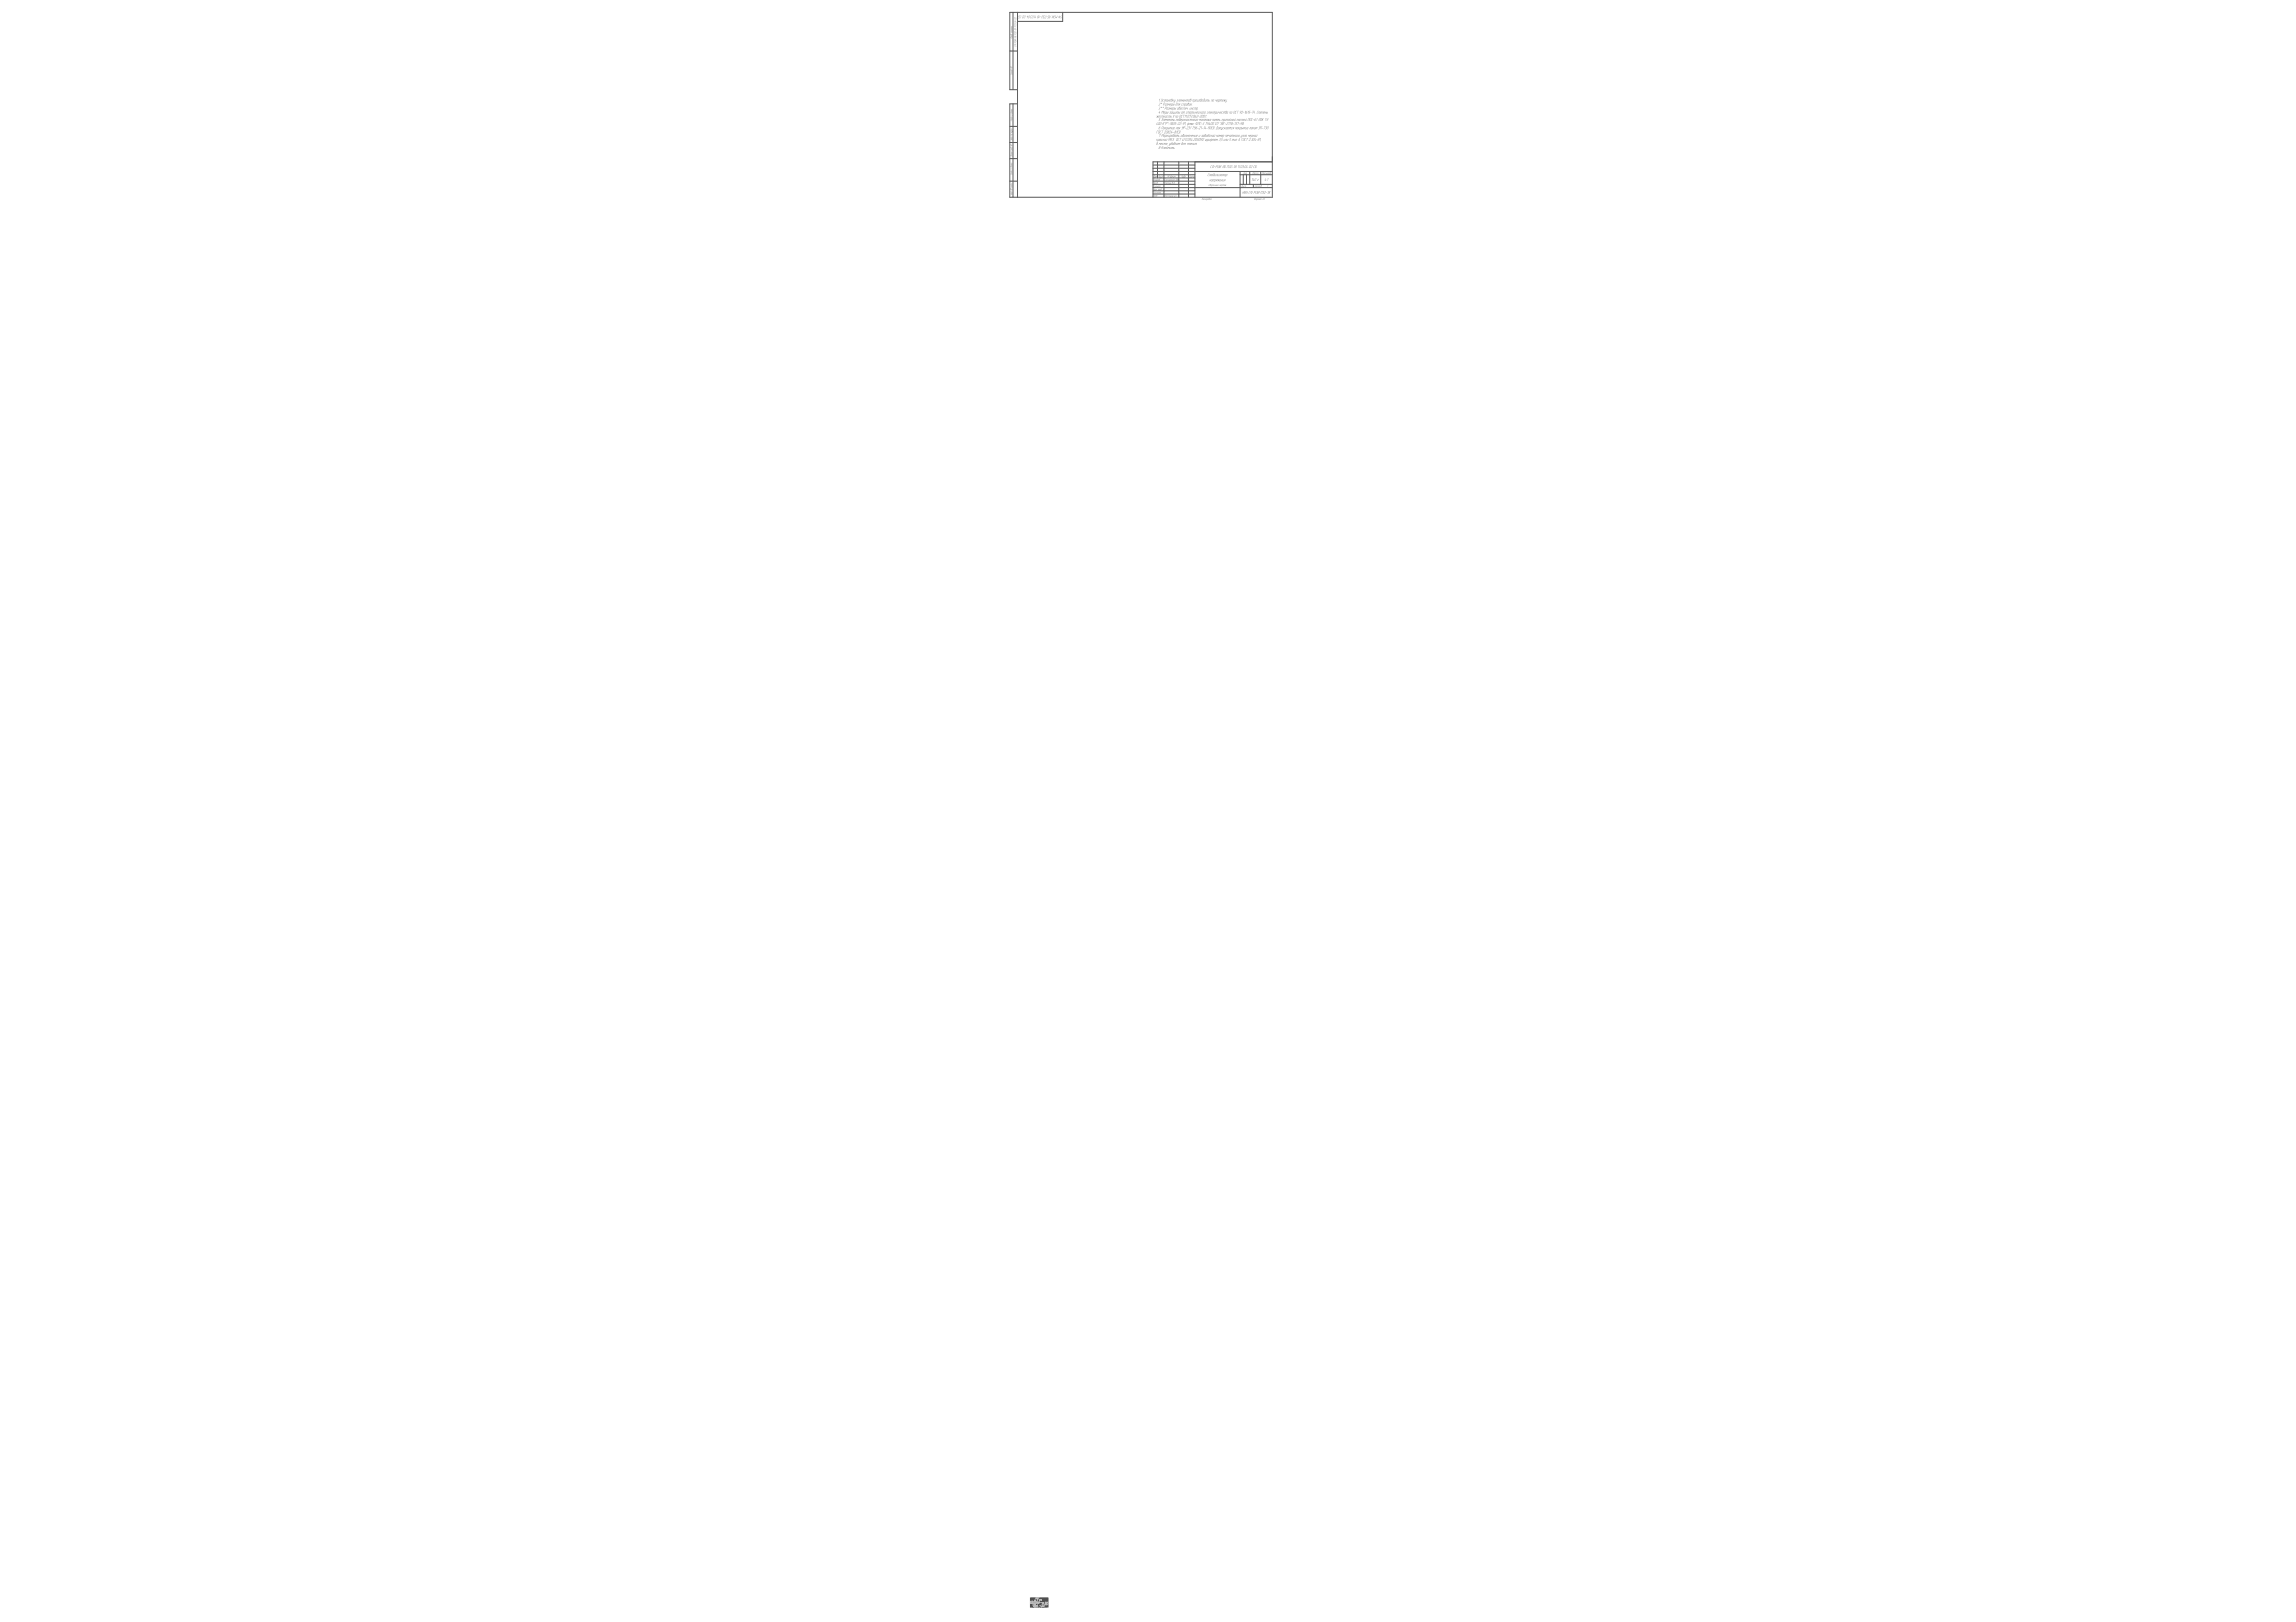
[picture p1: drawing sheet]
<svg xmlns="http://www.w3.org/2000/svg" width="297mm" height="210mm" viewBox="0 0 297 210" stroke-linecap="round" stroke-linejoin="round" font-family="sans-serif">
<g fill="none" stroke="#5a5a5a" stroke-width=".13">
<path d="M130.6 16.4h1M130.6 18.4h1M130.6 6.6h1M131.1 1.6v10M131.1 13.4v12.1M131.6 11.6h-1v-10h34v23.9h-34v-12.1h1M131.6 1.6v23.9M137.5 1.6v1.2h-5.9M130.6 23.4h1M130.6 20.5h1M149.2 23.4h5.4M149.2 22.6h5.4"/>
<path d="M149.2 24.3h15.4M149.2 25.1h5.4M149.2 24.7h5.4M149.2 23.9h5.4M149.2 21.8h5.4M149.2 21.4h5.4M149.2 23h5.4M149.2 22.2h15.4M149.7 20.9v2.1M150.6 20.9v4.6M152.5 20.9v4.6M153.8 20.9v4.6"/>
<path d="M154.6 20.9v4.6M160.4 22.2v3.3M160.4 22.6h4.2M160.4 23.9h4.2M160.8 22.6v1.3M161.3 22.6v1.3M161.7 22.2v1.7M162.1 23.9v.4M163.1 22.2v1.7M164.6 20.9h-15.4v4.6M133.7 207.7h.1M133.7 207.6v.1"/>
<path d="M133.8 207.5v-.2h.2v.2l-.4 .1v.2h.2v-.2M133.9 207.4h.1M134 207.8h.3v-.3h-.3v.5h.3v-.2h-.3M134 206.9h.3v.3h-.3zM134.1 207.9h.1M134.1 207.7h.1M134.1 207.1h.1M134.1 207.9v.1M134.2 207.6v.1M134.2 207v.1M134.4 207.7h.3v.3h-.3zM134.4 207.5h.1"/>
<path d="M134.4 207.2h.3v.3h-.3M134.5 207.9h.1M134.5 207.8v.1M134.5 207.3h.1M134.6 207.3v.1M134.7 207.2h.1M134.7 207.2h-.3v.3M134.8 207.2v.3h-.4M134.8 207.6h.3v.3h-.3zM134.8 207.6v.2h.3v-.2M134.9 207.7h.1M135 207.7v.1"/>
</g>
<g fill="#5a5a5a">
<path d="M149.3 25.2v.1l.1-.1-.1 .2-.1 .1 .1-.1v-.1z"/>
<path d="M149.4 25.3h.2l-.1 .2v-.2l-.1 .2v-.2v.2z"/>
<path d="M149.3 22.7v.2l.1-.2-.1 .2 .1-.2-.2 .2z"/>
<path d="M149.4 22.8h.1l-.1 .1 .1-.1z"/>
<path d="M149.6 22.8h.1l-.1 .1 .1-.1-.2 .1z"/>
<path d="M164 24h.1l-.1 .2v-.2z"/>
<path d="M150.7 23.6h.1h-.1v.2z"/>
<path d="M150.8 23.6l.1 .1 .1-.1-.1 .2v-.1l-.1 .1z"/>
<path d="M151.2 23.6v.2v-.2l-.1 .2z"/>
<path d="M151.3 23.6v.2l.1-.2-.1 .2h-.1z"/>
<path d="M151.4 23.6v.1l.1-.1v.2l-.1-.1v.1z"/>
<path d="M150 22.7v.2v-.2l-.2 .2z"/>
<path d="M150.1 22.8l-.1 .1 .2-.1-.1 .1h-.1z"/>
<path d="M150.2 22.8h.1h-.1l.1 .1h-.1z"/>
<path d="M150.4 22.8h.1l-.1 .1 .1-.1-.1 .1v-.1l-.1 .1z"/>
<path d="M152.9 22.7h.1v.2v-.2h-.1l-.1 .2z"/>
<path d="M153.3 22.8h.1v.1v-.1l-.1 .1z"/>
<path d="M160.7 24h.1l-.1 .2 .1-.2-.2 .2z"/>
<path d="M160.8 24v.2l.1-.2-.1 .2h-.1z"/>
<path d="M160.9 24.1l.1-.1-.1 .1 .1 .1h-.1z"/>
<path d="M161.1 24l.1 .1v.1v-.1l-.1 .1v-.1l-.1 .1z"/>
<path d="M163.4 22.3v.1l.1-.1-.1 .2 .1-.2-.1 .1v-.1l-.1 .2z"/>
<path d="M163.7 22.4h.1l-.2 .1z"/>
<path d="M163.8 22.4v.1l.1-.2v.2l.1-.1-.1 .1h-.1z"/>
<path d="M164 22.4h.2l-.1 .1v-.1l-.1 .1v-.1v.1z"/>
<path d="M130.7 25l.3 .1h-.2l.2 .1h-.3h.2z"/>
<path d="M130.8 24.9l.2 .1h-.1l.1 .1-.2-.1h.1z"/>
<path d="M130.8 24.2h.2h-.2l.2 .1h-.2z"/>
<path d="M130.8 23.7l.2 .1h-.2l.2 .1z"/>
<path d="M130.7 22.5h.3h-.3v.1h.3h-.3z"/>
<path d="M130.8 22.1h.2h-.2l.2 .1h-.2z"/>
<path d="M130.8 21.8h.2v.1h-.2l.2-.1z"/>
<path d="M130.8 21.2l.2 .1-.2-.1 .2 .1h-.2l.2 .1h-.2z"/>
<path d="M155.6 25.6l-.1 .2 .2-.2-.1 .3v-.2l-.1 .2z"/>
<path d="M155.8 25.7h.1v.2l-.1-.2v.2z"/>
<path d="M156 25.7l-.1 .2 .2-.2-.1 .2h-.1z"/>
<path d="M156.7 25.7h.1l-.1 .2 .1-.2-.2 .2z"/>
<path d="M160.9 22.3h.1l-.1 .2 .1-.2-.2 .2z"/>
<path d="M161 22.4v.1l.1-.1v.1h-.1z"/>
<path d="M161.2 22.4h.1v.1v-.1l-.1 .1v-.1l-.1 .1z"/>
<path d="M163.8 23.1l-.2 .2 .2-.1v.1l-.1 .1-.1-.1z"/>
<path d="M164 23.1h.1l-.1 .3 .1-.3z"/>
<path d="M130.8 19.9l.2 .2z"/>
<path d="M130.8 19.6l.2 .1h-.2l.2 .1-.2-.1h.1z"/>
<path d="M130.8 19.3l.2 .1v.1l-.2-.1 .2 .1z"/>
<path d="M130.8 19.2l.2 .1h-.1l.1 .1-.2-.1h.1z"/>
<path d="M130.7 18h.3h-.2l.2 .1h-.3h.2z"/>
<path d="M130.8 17.8l.2 .1-.1 .1h.1l-.2-.1h.1z"/>
<path d="M130.8 16.9l.2 .1v.1v-.1l-.1 .1-.1-.1 .2 .1z"/>
<path d="M130.8 16.6l.2 .1h-.2l.2 .1z"/>
<path d="M130.7 15.5l.3 .1-.3-.1v.1l.3 .1-.3-.1z"/>
<path d="M130.8 15.1h.2l-.2 .1 .2 .1-.2-.1z"/>
<path d="M130.8 14.8l.2 .1v.1l-.2-.1h.2z"/>
<path d="M130.8 14.3h.2h-.2l.2 .1h-.2l.2 .1-.2-.1z"/>
<path d="M130.7 9.5l.2 .2 .1-.1v.1h-.2z"/>
<path d="M130.8 9.4l.2 .1h-.2l.2 .1-.2-.1z"/>
<path d="M130.7 4.8l.3 .1-.3-.1v.1l.3 .1-.3-.1z"/>
<path d="M130.8 4.1l.2 .1-.2-.1 .2 .2-.2-.1z"/>
<path d="M130.8 3.8l.2 .1v.1l-.2-.1h.2z"/>
<path d="M130.8 3.7h.2h-.2l.2 .1h-.2l.1-.1z"/>
<path d="M130.8 3.4h.2l-.1 .1h.1h-.2l.1-.1z"/>
<path d="M131.2 5.9l.2 .1 .1-.1v.1h-.2z"/>
<path d="M131.2 5.3l.3 .1h-.2l.1 .1h-.1l.2 .1-.3-.1h.1z"/>
<path d="M131.2 5.2l.2 .1 .1 .1-.2-.2-.1 .1z"/>
<path d="M131.2 5l.3 .1h-.2l.2 .1h-.3h.2z"/>
<path d="M131.2 4.8h.3h-.3l.3 .2z"/>
<path d="M131.2 4.3l.3 .1h-.3v.1h.3h-.3z"/>
<path d="M131.2 4.2l.2 .1 .1 .1-.2-.2-.1 .1z"/>
<path d="M131.2 4.1l.3 .1v-.1v.1z"/>
<path d="M131.4 3.9v.2z"/>
<path d="M131.2 3.8l.3 .1z"/>
<path d="M131.2 3.4l.3 .1z"/>
<path d="M131.2 3.3l.3 .1z"/>
<path d="M131.2 3h.2l.1 .2-.1-.2-.2 .1z"/>
<path d="M131.2 2.7h.3l-.1 .1z"/>
<path d="M131.2 2.2l.3 .2v-.1v.1l-.2-.2v.1z"/>
<path d="M151 25.3h.1l-.1 .1v.1l-.1-.1z"/>
<path d="M151.1 25.3h.1h-.1l.1 .2-.1-.1z"/>
<path d="M151.3 25.3v.1l.1-.1-.1 .2v-.1l-.1 .1z"/>
<path d="M151.6 25.3l-.1 .2 .1-.2z"/>
<path d="M152.2 25.2h.1l-.1 .1-.1 .2z"/>
<path d="M149.3 24.8v.1l.1-.1-.1 .2 .1-.1h-.1l-.1 .1z"/>
<path d="M149.5 24.9v.1l.1-.1-.1 .1h-.1z"/>
<path d="M149.8 24.9l-.1 .1 .2-.1-.1 .1h-.1z"/>
<path d="M149.9 24.9h.1v.1v-.1l-.1 .1v-.1l-.1 .1z"/>
<path d="M149.2 24h.2l-.2 .2z"/>
<path d="M149.4 24v.1l.1-.1v.2l-.1-.1v.1z"/>
<path d="M149.7 24v.1l.1-.1v.2l-.1-.1v.1z"/>
<path d="M149.8 24h.2l-.1 .2 .1-.1-.1 .1v-.1l-.1 .1z"/>
<path d="M150.7 23.2h.1l-.2 .2z"/>
<path d="M151 23.2v.1l.1-.1-.1 .2-.1-.1v.1z"/>
<path d="M151.1 23.2l.1 .1v-.1l-.1 .2z"/>
<path d="M151.6 23.2l.1 .1v-.1v.2l-.1-.1v.1z"/>
<path d="M151.8 23.2v.1l.1-.1-.1 .2v-.1l-.1 .1z"/>
<path d="M149.6 23.2h.1l-.2 .2 .1-.2z"/>
<path d="M151.7 22.8v.1l.1-.1-.1 .1h-.1z"/>
<path d="M151.8 22.8v.1l.1-.1v.2h-.1l.1-.1h-.1z"/>
<path d="M152 22.8h.1l-.1 .1 .1-.1-.2 .1z"/>
<path d="M162.5 24l-.1 .2 .1-.2-.2 .2z"/>
<path d="M162.5 24v.2l.1-.2v.2h-.1z"/>
<path d="M162.7 24.1l.1-.1-.1 .1v.1h-.1z"/>
<path d="M162.8 24h.2l-.1 .2v-.1l-.1 .1v-.1v.1z"/>
<path d="M154.2 22.8h.2l-.1 .1v-.1l-.1 .1v-.1v.1z"/>
<path d="M162.1 22.3l.1 .1 .1-.1-.1 .2v-.2l-.1 .1v-.1l-.1 .2z"/>
<path d="M162.4 22.4h.1h-.1l.1 .1h-.1z"/>
<path d="M162.6 22.4h.1h-.1v.1h-.1z"/>
<path d="M156.7 21.4h.1l-.1 .1-.1 .2h.1h-.1z"/>
<path d="M157.3 21.4l.1 .2 .2-.2-.1 .3v-.2l-.1 .1-.1-.1-.1 .2z"/>
<path d="M157.6 21.4l.2 .1-.1 .2h-.2h.2v-.1h-.1l.1-.1z"/>
<path d="M157.8 21.4v.3l.2-.3-.1 .3 .1-.2-.3 .2z"/>
<path d="M158.3 21.4h.1l-.1 .3 .1-.3-.3 .3z"/>
<path d="M158.8 21.4h.2l-.1 .3 .1-.3h-.2l-.1 .3z"/>
<path d="M159 21.4h.2l-.1 .3h-.2h.2v-.1h-.1l.2-.2z"/>
<path d="M159.3 21.5h.1l-.2 .2h.1h-.1l.2-.2z"/>
<path d="M159.4 21.6h.2z"/>
<path d="M159.7 21.5l.1-.1-.1 .3 .1-.3z"/>
<path d="M160.2 21.5l.1-.1-.1 .3 .1-.3z"/>
<path d="M160.3 21.5l.2-.1-.2 .3 .1-.3z"/>
<path d="M160.8 21.4h.1v.2l-.2 .1 .2-.1h-.1l.1-.2z"/>
<path d="M161.4 21.4l-.1 .2h.1v.1h-.1h-.1z"/>
<path d="M161.9 21.4h.1l-.2 .3h.2h-.2l.2-.2z"/>
<path d="M162.3 21.4h.1l-.1 .1-.1 .2h.1h-.1z"/>
<path d="M149.3 24.4v.1l.1-.1-.1 .2 .1-.1h-.1l-.1 .1z"/>
<path d="M149.6 24.5h.1l-.1 .1z"/>
<path d="M150 24.5h.1v.1v-.1l-.1 .1v-.1l-.1 .1z"/>
<path d="M149.3 23.6h.1l-.1 .2 .1-.2h-.1l-.1 .2z"/>
<path d="M162 23.1h.1l-.1 .3 .1-.3z"/>
<path d="M162.2 23.1l-.1 .2 .1-.1v.1l-.1 .1v-.1z"/>
<path d="M162.7 23.2h.1l-.1 .2h.1h-.1h-.1l.2-.2z"/>
<path d="M156.6 23.2l-.1 .1 .2-.1-.1 .2v-.1h-.1v.2z"/>
<path d="M157 23.2l.1 .1-.1 .2 .1-.3h-.1l-.1 .3z"/>
<path d="M157.6 23.2v.1l.1-.1-.1 .1 .2-.1-.2 .1 .1 .2-.1-.2-.1 .2 .1-.2z"/>
<path d="M158 23.2v.1l.2-.1-.1 .2v-.1h-.1l-.1 .2z"/>
<path d="M158.2 23.2v.2l.2-.2-.1 .3-.2-.1z"/>
<path d="M156.4 23.9l.1-.1-.1 .1v.2z"/>
<path d="M157.1 23.9v.1l.1-.1-.1 .2z"/>
<path d="M157.2 23.9v.1l.1-.1v.2l-.1-.1v.1z"/>
<path d="M157.5 23.9v.1l.2-.1-.1 .2h-.1z"/>
<path d="M157.8 23.9v.1l.1-.1-.1 .2z"/>
<path d="M158.2 23.9h.1v.2v-.2l-.1 .2v-.2l-.1 .2z"/>
<path d="M158.5 23.9l.1 .1 .1-.1-.1 .2v-.1l-.1 .1z"/>
<path d="M156.3 22.5l.2-.1-.2 .1v.2l.1 .1h-.1z"/>
<path d="M156.5 22.5l.2 .1-.1 .2 .1-.2-.2 .2 .1-.2h-.1l-.1 .2z"/>
<path d="M157.2 22.5v.3l.1-.3-.1 .3h-.1z"/>
<path d="M157.4 22.5h.1v.3v-.2l-.2 .2z"/>
<path d="M157.6 22.5v.3l.1-.3-.1 .3h-.1z"/>
<path d="M157.8 22.6h.1l-.2 .2 .2-.2z"/>
<path d="M158.2 22.5l.2 .1-.1 .2 .1-.2-.2 .2 .1-.2h-.1l-.1 .2z"/>
<path d="M160.8 24.7v.2h.1l.1-.2-.1 .4v-.2h-.1l-.1 .2z"/>
<path d="M161.1 24.7l-.1 .3 .2-.3-.1 .4 .1-.3-.3 .3z"/>
<path d="M161.3 24.7v.2l.1-.2-.1 .3-.1 .1 .1-.1 .1-.1h-.2z"/>
<path d="M161.6 24.7h.2l-.2 .1v.2l.1 .1h-.1z"/>
<path d="M162.3 24.7l.1 .2 .1-.2-.1 .4 .1-.3-.2 .1v-.1l-.1 .3z"/>
<path d="M162.6 24.7l.1 .1-.1 .2-.1 .1 .1-.1 .1-.1h-.1l.1-.1z"/>
<path d="M162.8 24.7l-.1 .3 .3-.3-.1 .4v-.3l-.2 .3z"/>
<path d="M163.2 24.7h.1l-.1 .4 .1-.3h-.1l-.1 .3z"/>
<path d="M163.4 24.7l.1 .1-.1 .2-.1 .1 .1-.1 .1-.1h-.1l.1-.1z"/>
<path d="M163.6 24.8h.2l-.3 .3h.2h-.2l.2-.3z"/>
<path d="M163.8 24.9l.1 .1z"/>
<path d="M164 24.8l.1-.1-.1 .4 .1-.3z"/>
<path d="M162.8 25.7v.1l.1-.1-.1 .2 .1-.2-.2 .2z"/>
<path d="M163.1 25.7h.1v.2v-.2l-.1 .2v-.2l-.1 .2z"/>
<path d="M163.6 25.6v.1v.1l-.1 .1 .1-.1z"/>
<path d="M150 12.9l.1-.1-.1 .3 .1-.3z"/>
<path d="M150.3 12.8v.2l.1-.2-.1 .3h-.1l.2-.1h-.2z"/>
<path d="M150.5 12.9h.1h-.1l-.1 .2h.1h-.1z"/>
<path d="M150.7 12.9h.2l-.1 .2v-.2l-.1 .2 .1-.2h-.1l-.1 .2z"/>
<path d="M151.1 12.9v.1l.2-.1-.1 .2v-.1h-.1v.1z"/>
<path d="M151.8 12.9l-.1 .1 .2-.1-.1 .1v.1v-.1l-.1 .1z"/>
<path d="M152 12.9l-.1 .2 .2-.2-.1 .3h-.2l.2-.1h-.1z"/>
<path d="M152.3 12.9h.1l-.1 .2h-.1h.1l.1-.2z"/>
<path d="M152.5 12.9h.1v.2v-.2l-.2 .2z"/>
<path d="M152.9 12.9v.1l.2-.1-.1 .2v-.2l-.1 .1v-.1l-.1 .2z"/>
<path d="M153.3 12.9v.1l.2-.1-.1 .2v-.1h-.1l-.1 .1z"/>
<path d="M153.5 12.9h.2v.2v-.2l-.2 .2 .1-.2h-.1l-.1 .2z"/>
<path d="M154.3 12.9h.2l-.1 .2v-.2h-.1v.2z"/>
<path d="M154.9 12.9v.2l.2-.2-.1 .2h-.1z"/>
<path d="M155.1 12.9h.2l-.2 .2 .1-.2z"/>
<path d="M155.9 12.9v.2l.2-.2-.1 .2h-.1z"/>
<path d="M156.1 12.9h.2v.2v-.2l-.1 .2v-.2h-.1l-.1 .2z"/>
<path d="M156.7 12.9h.2l-.1 .2v-.2l-.1 .2z"/>
<path d="M157.3 12.9v.1h.1v-.1l-.1 .2z"/>
<path d="M157.9 12.9h.2l-.1 .2v-.2l-.1 .2 .1-.2h-.1l-.1 .2z"/>
<path d="M158.3 12.9l.1 .1 .1-.1-.1 .1 .2-.1-.2 .1 .1 .1-.1-.1-.1 .1 .1-.1z"/>
<path d="M158.6 12.9v.2l.2-.2-.2 .3h-.1l.1-.1h-.1z"/>
<path d="M150 13.4h.1l-.2 .2 .1 .1h-.1l.2-.3z"/>
<path d="M151 13.4h.1l-.2 .3 .2-.2z"/>
<path d="M151.2 13.4v.1l.1-.1-.1 .3 .1-.2h-.1l-.1 .2z"/>
<path d="M152.4 13.4h.1l-.1 .2 .1-.2-.2 .3z"/>
<path d="M152.9 13.4h.1l-.1 .1-.1 .1 .1 .1-.1-.1z"/>
<path d="M153.1 13.4l.1 .1-.1 .2 .1-.3h-.1l-.1 .3z"/>
<path d="M154.1 13.4v.1l.1-.1-.1 .1 .1 .1-.1-.1-.1 .2z"/>
<path d="M150 13.8l.1 .1v.2l-.2 .1 .1-.1v-.1l.1-.1z"/>
<path d="M151.2 14h.1l-.2 .2 .2-.2z"/>
<path d="M151.4 13.9v.1l.1-.1-.1 .3 .1-.2-.1 .1v-.1l-.1 .2z"/>
<path d="M153 13.9h.1l-.1 .1-.1 .1 .1 .1h-.1z"/>
<path d="M153.1 13.9l.2 .1-.1 .2 .1-.2h-.1l-.1 .2z"/>
<path d="M153.6 13.9l-.1 .1h.1l.1-.1-.1 .3z"/>
<path d="M154 13.9l-.1 .3h.1l.1-.3-.1 .3h-.1z"/>
<path d="M154.2 13.9v.1l.1-.1-.1 .3v-.1h-.1v.1z"/>
<path d="M154.4 14l.1-.1-.1 .1-.1 .1 .1 .1h-.1z"/>
<path d="M154.6 13.9h.2l-.1 .3v-.2l-.1 .2 .1-.2h-.1l-.1 .2z"/>
<path d="M150 14.4l-.1 .2 .2-.1v.1l-.1 .1-.1-.1z"/>
<path d="M150.3 14.4l.1 .1 .2-.1-.2 .3 .1-.3-.1 .1v-.1l-.2 .3z"/>
<path d="M151.4 14.5h.1l-.2 .2 .1-.2z"/>
<path d="M151.7 14.5v.2l.2-.2-.1 .2h.1l.1-.2-.1 .3-.2-.1z"/>
<path d="M152 14.5v.2l.2-.2-.1 .2h-.1z"/>
<path d="M152.2 14.5h.3l-.1 .2v-.2l-.1 .2v-.2l-.1 .2z"/>
<path d="M153.1 14.5h.2l-.1 .2 .1-.2-.2 .2 .1-.2h-.1l-.1 .2z"/>
<path d="M153.5 14.5h.1h-.1l-.1 .2h.1h-.1z"/>
<path d="M153.7 14.5h.2l-.1 .2 .1-.2-.2 .2 .1-.2h-.1l-.1 .2z"/>
<path d="M154.2 14.5h.2l-.1 .2v-.2l-.1 .2 .1-.2h-.1l-.1 .2z"/>
<path d="M154.4 14.5v.2l.2-.2-.1 .2h-.1z"/>
<path d="M154.6 14.5v.1h.1l.1-.1-.1 .2z"/>
<path d="M155.1 14.5h.1h-.1l-.1 .2h.1h-.1z"/>
<path d="M155.3 14.5l-.1 .1 .2-.1-.1 .1v.1v-.1l-.1 .1z"/>
<path d="M155.7 14.5h.1l-.2 .2h.1h-.1l.2-.2z"/>
<path d="M156.2 14.5h.1l-.1 .2h-.1h.1l.1-.2z"/>
<path d="M156.4 14.5h.1v.2v-.2l-.2 .2z"/>
<path d="M156.8 14.5v.1l.1-.1-.1 .1 .1 .1-.1-.1-.1 .1z"/>
<path d="M157 14.5h.2l-.1 .2 .1-.2-.2 .2 .1-.2h-.1l-.1 .2z"/>
<path d="M157.5 14.5l-.1 .2 .2-.2-.1 .2h-.1z"/>
<path d="M157.7 14.5v.1h.1v-.1l-.1 .2z"/>
<path d="M158.1 14.5h.1h-.1l-.1 .2h.1h-.1z"/>
<path d="M158.3 14.5h.2l-.1 .2 .1-.2-.2 .2 .1-.2h-.1l-.1 .2z"/>
<path d="M159.1 14.5h.1l-.1 .2 .1-.2h-.1l-.1 .2z"/>
<path d="M159.9 14.4h.1h-.1l-.1 .3h.1h-.1z"/>
<path d="M160.1 14.4h.2l-.2 .3 .1-.3z"/>
<path d="M160.7 14.4h.1l-.2 .3h.1h-.1l.2-.3z"/>
<path d="M160.8 14.6h.2z"/>
<path d="M161.1 14.4h.1l-.1 .3 .1-.3z"/>
<path d="M161.5 14.4h.1l-.2 .3 .1-.3z"/>
<path d="M161.6 14.4h.2h-.2l.1 .2-.2 .1 .2-.1-.1-.1z"/>
<path d="M161.7 14.6h.2z"/>
<path d="M162 14.4h.2l-.2 .3 .2-.3z"/>
<path d="M162.3 14.4l-.1 .2 .1-.1v.1l-.1 .1v-.1z"/>
<path d="M162.7 14.4h.1h-.1l-.1 .2 .1 .1h-.1z"/>
<path d="M162.9 14.5h.2l-.1 .2v-.2l-.1 .2v-.2l-.1 .2z"/>
<path d="M163.3 14.5h.2l-.1 .2v-.2l-.1 .2z"/>
<path d="M163.7 14.5v.1l.2-.1-.1 .2v-.1h-.1v.1z"/>
<path d="M149.7 15v.1l.1-.1-.1 .1 .2-.1-.1 .1v.1l-.1-.1v.1v-.1l-.1 .1 .1-.1z"/>
<path d="M150.1 15h.2h-.2v.2h.1h-.1z"/>
<path d="M150.3 15h.2v.2v-.2l-.1 .2v-.2h-.1l-.1 .2z"/>
<path d="M150.6 15v.1l.1-.1-.1 .1 .1 .1-.1-.1-.1 .1z"/>
<path d="M151 15h.1h-.1v.2h.1h-.2z"/>
<path d="M151.2 15h.2l-.1 .2 .1-.2-.2 .2 .1-.2h-.1l-.1 .2z"/>
<path d="M151.5 15v.2l.1-.2-.1 .2h-.1z"/>
<path d="M151.8 14.9l-.1 .3z"/>
<path d="M151.9 14.9l-.1 .3z"/>
<path d="M152.1 15h.1l-.1 .2 .1-.2h-.1l-.1 .2z"/>
<path d="M152.9 14.9h.1h-.1l-.1 .3h.1h-.1z"/>
<path d="M153.1 14.9h.2l-.2 .3 .1-.3z"/>
<path d="M153.3 15l.1-.1-.1 .3 .1-.3z"/>
<path d="M153.4 15l.2-.1-.2 .3 .1-.3z"/>
<path d="M153.9 14.9h.2l-.2 .3 .2-.3z"/>
<path d="M154.1 14.9h.2l-.1 .3h-.2l.2-.1-.1-.1 .1-.1z"/>
<path d="M154.9 14.9h.1l-.2 .3h.1h-.1l.2-.2z"/>
<path d="M155 15.1h.2z"/>
<path d="M155.3 14.9h.2l-.3 .3h.2h-.2l.2-.2z"/>
<path d="M156 15l.1-.1-.2 .3 .1-.3z"/>
<path d="M150 15.3h.1h-.1v.3h-.1l.1-.1h-.1z"/>
<path d="M150.3 15.3l.2 .1-.1 .2h-.2h.2v-.1h-.1l.2-.1z"/>
<path d="M150.6 15.4h.1l-.1 .2v-.2l-.2 .2z"/>
<path d="M150.9 15.4l.1 .1 .1-.1-.1 .2 .1-.1h-.1h-.1l-.1 .1z"/>
<path d="M151.3 15.4v.1l.2-.1-.1 .2v-.1h-.1v.1z"/>
<path d="M151.5 15.4h.3l-.1 .2v-.2l-.1 .2v-.2l-.1 .2z"/>
<path d="M152.2 15.4h.1l-.1 .2 .1-.2h-.1l-.1 .2z"/>
<path d="M153.2 15.4v.1l.1-.1v.2h-.1h-.1z"/>
<path d="M153.4 15.4v.1l.1-.1v.2v-.1h-.1l-.1 .1z"/>
<path d="M153.8 15.4h.1h-.1l-.1 .2h.1h-.1z"/>
<path d="M154 15.4h.2l-.1 .2 .1-.2-.2 .2 .1-.2h-.1l-.1 .2z"/>
<path d="M154.3 15.4v.1l.1-.1-.1 .2v-.1h-.1v.1z"/>
<path d="M154.7 15.4h.1l-.2 .2h.2h-.2l.2-.2z"/>
<path d="M155.2 15.4l.1 .1 .1-.1-.1 .2v-.1h-.1l-.1 .1z"/>
<path d="M155.6 15.4v.1l.2-.1-.1 .2v-.1h-.1v.1z"/>
<path d="M155.8 15.4h.2v.2v-.2l-.1 .2v-.2l-.1 .2z"/>
<path d="M156.3 15.4l.1 .1v-.1v.1l.1-.1-.1 .1v.1v-.1l-.2 .1 .1-.1z"/>
<path d="M156.9 15.4h.1v.2v-.2h-.1l-.1 .2z"/>
<path d="M157.5 15.4h.2l-.1 .2 .1-.2-.2 .2 .1-.2h-.1l-.1 .2z"/>
<path d="M158.1 15.4h.2l-.1 .2v-.2h-.1l-.1 .2z"/>
<path d="M158.5 15.4v.2l.2-.2-.1 .2h-.2z"/>
<path d="M158.7 15.4h.2l-.1 .2v-.2h-.1l-.1 .2z"/>
<path d="M159.3 15.4v.1l.2-.1-.1 .2v-.1h-.1l-.1 .1z"/>
<path d="M160.1 15.4h.1l-.1 .2 .1-.2h-.1l-.1 .2z"/>
<path d="M160.5 15.4h.1h-.1l-.1 .2h.1h-.1z"/>
<path d="M160.7 15.4h.2l-.1 .2v-.2l-.1 .2v-.2l-.1 .2z"/>
<path d="M161.5 15.3h.2l-.1 .3 .1-.3h-.2l-.1 .3z"/>
<path d="M162 15.3h.1l-.1 .1-.1 .2h.1h-.1z"/>
<path d="M162.1 15.5h.1z"/>
<path d="M162.6 15.4l.1-.1-.1 .3v-.3z"/>
<path d="M163 15.3h.1l-.1 .3v-.3l-.2 .3z"/>
<path d="M163.4 15.3l-.1 .2 .2-.2-.1 .1v.2v-.1l-.2 .1z"/>
<path d="M163.7 15.3h.2l-.2 .3 .1-.3z"/>
<path d="M163.9 15.3v.2l.2-.2-.1 .3h-.2l.2-.1h-.1z"/>
<path d="M149.7 15.8l-.1 .3 .1-.1 .1 .1-.1 .1-.1-.1z"/>
<path d="M150.5 15.8v.2l.1-.2-.1 .2v.2v-.2l-.1 .2z"/>
<path d="M150.7 15.8v.1z"/>
<path d="M150.8 15.8v.1z"/>
<path d="M151.1 15.8v.1z"/>
<path d="M151.2 15.8l-.1 .1z"/>
<path d="M151.2 16h.1z"/>
<path d="M151.4 15.9l.1-.1-.1 .4 .1-.3z"/>
<path d="M152 15.8h.2h-.1v.3l-.2 .1 .2-.2h-.1z"/>
<path d="M152.2 16h.1z"/>
<path d="M152.4 15.9h.2l-.2 .2 .1 .1h-.2l.3-.3z"/>
<path d="M152.7 15.9h.1l-.2 .2 .1 .1h-.1l.2-.3z"/>
<path d="M152.8 16h.2z"/>
<path d="M153.3 15.9l.1-.1-.1 .4 .1-.3z"/>
<path d="M153.4 16.2h-.1z"/>
<path d="M154 15.9h.1l-.1 .3 .1-.3-.2 .3z"/>
<path d="M154.4 15.9h.1l-.1 .1-.1 .1 .1 .1-.1-.1z"/>
<path d="M155.1 15.8h.1l-.1 .4 .1-.4h-.1l-.2 .4z"/>
<path d="M155.3 15.9l.1-.1-.1 .1-.1 .2 .1 .1h-.1z"/>
<path d="M155.4 16h.2z"/>
<path d="M155.7 15.8l.1 .1-.1 .2-.1 .1 .1-.2 .1-.1z"/>
<path d="M156 15.8h.2l-.2 .4 .1-.4z"/>
<path d="M156.2 15.8l.1 .2 .1-.2-.1 .3-.2 .1 .2-.2h-.1z"/>
<path d="M156.5 15.8l-.1 .3 .1-.1 .1 .1-.1 .1v-.1h-.1z"/>
<path d="M157.3 15.9l.1-.1-.1 .1-.1 .2 .1 .1h-.1z"/>
<path d="M157.5 15.8h.2l-.2 .4 .1-.4h-.1l-.1 .4z"/>
<path d="M158 15.8l.1 .1-.1 .2-.1 .1 .1-.1 .1-.1h-.1l.1-.1z"/>
<path d="M158.5 16h.1z"/>
<path d="M158.8 15.9h.1l-.2 .2 .1 .1h-.2l.3-.3z"/>
<path d="M158.9 15.9l.2-.1-.2 .4 .1-.3z"/>
<path d="M159.1 15.8h.2l-.2 .4 .2-.4z"/>
<path d="M159.5 16h.2z"/>
<path d="M159.8 15.9l.1-.1-.2 .4 .1-.3z"/>
<path d="M159.9 15.8l.1 .1v.2l-.2 .1 .2-.2h-.1l.1-.1z"/>
<path d="M160.1 15.8h.2l-.2 .4 .2-.4z"/>
<path d="M160.3 16h.1z"/>
<path d="M150.4 16.4h.1l-.1 .3 .1-.3h-.1l-.2 .3z"/>
<path d="M150.7 16.5v.1l.2-.1-.1 .1v.1v-.1l-.1 .1z"/>
<path d="M151.4 16.5h.2l-.1 .2v-.2l-.1 .2 .1-.2h-.1l-.1 .2z"/>
<path d="M151.7 16.5l-.1 .2 .2-.2-.1 .2h-.1z"/>
<path d="M152.2 16.5h.1v.2v-.2l-.2 .2z"/>
<path d="M152.6 16.5v.1l.1-.1-.1 .1 .1 .1-.1-.1-.1 .1z"/>
<path d="M153 16.4v.1l.1-.1-.1 .3h-.2l.2-.1-.1-.1z"/>
<path d="M153.3 16.6h.2z"/>
<path d="M153.6 16.4h.2l-.3 .3h.2h-.2l.2-.2z"/>
<path d="M153.8 16.4h.1v.2l-.2 .1 .2-.1-.1-.1 .1-.1z"/>
<path d="M154 16.5l.1-.1-.1 .3 .1-.3z"/>
<path d="M154.3 16.4h.2l-.2 .3 .1-.3z"/>
<path d="M154.5 16.4l.1 .1 .1-.1-.1 .3h-.2l.2-.1-.1-.1z"/>
<path d="M154.9 16.6h.2z"/>
<path d="M155.2 16.4h.2l-.3 .3h.2h-.2l.2-.3z"/>
<path d="M155.4 16.4h.1l-.1 .3 .1-.3z"/>
<path d="M155.5 16.6h.2z"/>
<path d="M155.8 16.4h.1l-.2 .3 .1-.3z"/>
<path d="M156 16.4l-.1 .2 .1-.1v.1l-.1 .1-.1-.1z"/>
<path d="M156.1 16.6h.1z"/>
<path d="M156.8 16.3l-.1 .4z"/>
<path d="M156.9 16.4h.1v.2l-.2 .1 .2-.1-.1-.1 .1-.1z"/>
<path d="M157.1 16.3l-.1 .4z"/>
<path d="M157.8 16.5h.2l-.1 .2v-.2l-.1 .2z"/>
<path d="M158 16.5v.2l.2-.2-.1 .3h-.2l.2-.1h-.1z"/>
<path d="M158.3 16.5h.1h-.1l-.1 .2h.1h-.1z"/>
<path d="M158.4 16.5v.1l.2-.1-.1 .1v.1l-.1-.1v.1z"/>
<path d="M159 16.5h.3l-.1 .2v-.2l-.1 .2v-.2l-.1 .2z"/>
<path d="M159.3 16.5h.2h-.2v.2h.1h-.1z"/>
<path d="M159.9 16.5h.1l-.1 .2 .1-.2h-.1l-.1 .2z"/>
<path d="M160.3 16.5l-.1 .1 .2-.1-.1 .1v.1v-.1l-.1 .1z"/>
<path d="M160.9 16.5h.2l-.1 .2 .1-.2-.2 .2 .1-.2h-.1l-.1 .2z"/>
<path d="M161.2 16.5l-.1 .2 .2-.2-.1 .2h-.1z"/>
<path d="M161.7 16.5h.1v.2v-.2l-.2 .2z"/>
<path d="M162.1 16.5v.1l.1-.1-.1 .1 .1 .1-.1-.1-.1 .1z"/>
<path d="M162.5 16.5l.1 .1 .1-.1-.1 .2v-.2l-.1 .1v-.1l-.1 .2z"/>
<path d="M162.9 16.4h.2l-.1 .3h-.2h.1l.1-.2h-.1l.1-.1z"/>
<path d="M163.1 16.4h.2l-.1 .3 .1-.3h-.2l-.1 .3z"/>
<path d="M163.3 16.6h.1z"/>
<path d="M163.5 16.4h.2l-.2 .3 .2-.3z"/>
<path d="M163.8 16.4h.1l-.1 .2-.1 .1 .1-.1v-.1l.1-.1z"/>
<path d="M149.7 16.9h.1h-.1l-.1 .4z"/>
<path d="M150.1 16.9h.2l-.2 .1v.2l.1 .1h-.1z"/>
<path d="M150.3 16.9h.2l-.2 .4 .1-.4z"/>
<path d="M150.7 17h.1l-.2 .2 .1 .1h-.1l.2-.3z"/>
<path d="M151.4 17l.1-.1v.1l-.2 .2 .1 .1h-.1l.2-.3z"/>
<path d="M151.6 16.9l-.1 .3 .2-.1v.1l-.1 .1-.1-.1z"/>
<path d="M151.7 17.1h.2z"/>
<path d="M152.2 17l.1-.1-.1 .4 .1-.3z"/>
<path d="M152.4 16.9l-.1 .4z"/>
<path d="M152.5 16.9h.1v.2l-.2 .2 .2-.2h-.1l.1-.1z"/>
<path d="M152.7 16.9l-.1 .4z"/>
<path d="M150 17.4h.2l-.2 .3 .1-.3z"/>
<path d="M150.3 17.4l.1 .1 .2-.1-.1 .3v-.3l-.1 .2v-.2l-.2 .3z"/>
<path d="M151 17.5v.1l.1-.1-.1 .1 .1 .1-.1-.1-.1 .1z"/>
<path d="M151.2 17.5v.2l.1-.2v.2h-.2z"/>
<path d="M152.2 17.5h.2l-.1 .2 .1-.2-.2 .2 .1-.2h-.1l-.1 .2z"/>
<path d="M153.4 17.5h.1l-.1 .2 .1-.2z"/>
<path d="M153.6 17.5v.1l.2-.1-.1 .2v-.1h-.1l-.1 .1z"/>
<path d="M154 17.5l.1 .1 .1-.1-.1 .2z"/>
<path d="M154.4 17.5v.1l.2-.1-.1 .2v-.1h-.1l-.1 .1z"/>
<path d="M154.6 17.5v.2h.1l.1-.2-.1 .2h-.2z"/>
<path d="M155.1 17.5v.2h.1l.1-.2-.1 .2h-.1z"/>
<path d="M155.5 17.5h.1l-.2 .2 .2-.2z"/>
<path d="M156.5 17.5h.1h-.1l-.1 .2h.1h-.1z"/>
<path d="M156.7 17.5v.1l.1-.1-.1 .1v.1v-.1l-.1 .1z"/>
<path d="M157.4 17.5v.1l.2-.1-.1 .2v-.1h-.1l-.1 .1z"/>
<path d="M157.8 17.5l.1 .1 .1-.1-.1 .2v-.2v.1l-.1-.1-.1 .2z"/>
<path d="M158.6 17.5h.1l-.1 .2 .1-.2h-.1l-.1 .2z"/>
<path d="M159 17.5v.1l.1-.1-.1 .2z"/>
<path d="M159.4 17.5h.2l-.1 .2v-.2l-.1 .2 .1-.2h-.1l-.1 .2z"/>
<path d="M159.7 17.5l-.1 .1 .2-.1-.1 .2v-.1h-.1v.1z"/>
<path d="M160.1 17.5h.1l-.2 .2h.1h-.1l.2-.2z"/>
<path d="M160.6 17.5v.2l.1-.2-.1 .3h-.1l.1-.1h-.1z"/>
<path d="M160.8 17.5h.1l-.2 .2 .2-.2z"/>
<path d="M161 17.5h.1v.2v-.2l-.2 .2z"/>
<path d="M161.5 17.5v.1l.2-.1-.1 .2z"/>
<path d="M162.1 17.5v.1l.2-.1-.1 .2v-.1h-.1l-.1 .1z"/>
<path d="M149.7 18v.1l.1-.1-.1 .1v.1v-.1l-.1 .1z"/>
<path d="M150.3 18h.1h-.1l-.1 .2h.1h-.1z"/>
<path d="M150.5 18v.1l.1-.1-.1 .1v.1v-.1l-.1 .1z"/>
<path d="M151.2 17.9l.1 .1 .2-.1-.1 .3v-.3l-.1 .2-.1-.2-.1 .3z"/>
<path d="M151.5 17.9v.2l.2-.2-.1 .1v.2l-.1-.2-.1 .2z"/>
<path d="M151.7 17.9h.2l-.1 .3h-.2h.2v-.1l-.1-.1 .2-.1z"/>
<path d="M152.5 17.9h.1h-.1l-.1 .3h.1h-.1z"/>
<path d="M152.7 17.9h.1l-.2 .3 .1-.3z"/>
<path d="M153.1 17.9l-.1 .2h.1l-.1 .1-.1-.1z"/>
<path d="M153.2 17.9h.2h-.1l-.2 .3z"/>
<path d="M154 17.9h.1h-.1v.3h-.1l.1-.1h-.1z"/>
<path d="M154.2 17.9l-.1 .2h.1h.1l-.1 .1-.1-.1z"/>
<path d="M154.5 17.9h.1l-.2 .3h.1h-.1l.2-.2z"/>
<path d="M154.9 17.9h.2h-.1v.3h-.2l.2-.1-.1-.1z"/>
<path d="M155.4 17.9v.1l.2-.1-.1 .3v-.3l-.1 .2v-.2l-.1 .3z"/>
<path d="M155.6 17.9l.2 .1-.2 .2h.1h-.2l.3-.2z"/>
<path d="M156 18l-.1 .2 .2-.2-.1 .2h.1l.1-.2-.1 .2h-.2z"/>
<path d="M156.4 18v.2l.2-.2-.1 .2h-.1z"/>
<path d="M156.9 18h.2v.2v-.2l-.2 .2 .1-.2h-.1l-.1 .2z"/>
<path d="M157.4 18l.1 .1 .1-.1-.1 .2v-.2l-.1 .1v-.1l-.1 .2z"/>
<path d="M157.8 17.9h.1l-.1 .3h-.1l.1-.1v-.1l.1-.1z"/>
<path d="M157.9 18.2l-.1 .1z"/>
<path d="M158.1 17.9h.1h-.1v.3h-.1l.1-.1h-.1z"/>
<path d="M158.4 18l-.1 .2 .2-.2-.1 .2h-.1z"/>
<path d="M158.6 18h.1l-.1 .2 .1-.2-.2 .2z"/>
<path d="M158.8 18l-.1 .2 .2-.2-.1 .2h-.1z"/>
<path d="M159.1 17.9h.2h-.1v.3h-.2l.2-.1h-.1z"/>
<path d="M159.4 18h.2v.2v-.2l-.1 .2v-.2l-.1 .2z"/>
<path d="M159.7 18v.2l.2-.2-.1 .2h-.2z"/>
<path d="M159.9 18h.1v.2v-.2h-.1l-.1 .2z"/>
<path d="M160.7 17.9h.1h-.1l-.1 .3z"/>
<path d="M161.1 17.9h.1h-.1l-.1 .3h.1h-.1z"/>
<path d="M161.3 17.9h.2l-.2 .3 .1-.3z"/>
<path d="M161.6 17.9h.2l-.2 .3h.1h-.2l.3-.2z"/>
<path d="M162 17.9h.1l-.1 .3h-.2l.2-.1-.1-.1 .1-.1z"/>
<path d="M162.4 17.9l-.1 .2h.1h.1l-.1 .1-.1-.1z"/>
<path d="M162.5 18.1h.2z"/>
<path d="M163 18l.1-.1-.1 .3 .1-.3z"/>
<path d="M163.1 18.2l-.1 .1z"/>
<path d="M150 18.5v.1l.2-.1-.1 .3v-.2h-.1l-.1 .2z"/>
<path d="M150.4 18.5h.2l-.2 .1v.1l.1 .1-.2-.1z"/>
<path d="M150.6 18.5h.2v.3v-.3l-.2 .3 .1-.3h-.1l-.1 .3z"/>
<path d="M151 18.7v.1z"/>
<path d="M151.3 18.5v.2l.2-.2-.2 .3-.1 .1 .1-.1-.1-.1z"/>
<path d="M152.1 18.5v.1h.1l.1-.1-.1 .2v-.1h-.1l-.1 .2z"/>
<path d="M152.5 18.5l.1 .1 .1-.1-.1 .2v-.1h-.1l-.1 .2z"/>
<path d="M153.1 18.5h.1l-.1 .2 .1-.2-.2 .3z"/>
<path d="M153.6 18.5v.1h.1l.1-.1-.1 .3z"/>
<path d="M153.8 18.5h.2l-.1 .3 .1-.3-.2 .3 .1-.3h-.1l-.1 .3z"/>
<path d="M154.3 18.5v.1h.1v-.1v.2v-.1h-.1l-.1 .2z"/>
<path d="M154.5 18.5v.2l.1-.2-.1 .3-.1-.1z"/>
<path d="M150.3 18.9v.2l.2-.2-.1 .2v.2v-.2l-.2 .2z"/>
<path d="M150.6 19h.1l-.1 .3 .1-.2-.2 .2z"/>
<path d="M151.1 19l.1 .1 .1-.1-.1 .3 .1-.2-.1 .1v-.1l-.1 .2z"/>
<path d="M151.4 19l-.1 .3 .2-.3-.1 .3h-.1z"/>
<path d="M151.6 19h.2l-.1 .3v-.2l-.1 .2 .1-.2h-.1l-.1 .2z"/>
<path d="M137.3 2l.1 .1v.2l-.2 .1 .1-.1 .1-.2z"/>
<path d="M136.6 2l-.1 .3 .2-.1v.1l.1-.3-.1 .3-.1-.1-.1 .2z"/>
<path d="M136.4 2.1l.2-.1-.2 .1v.1h.1l-.2 .1 .1 .1-.1-.1z"/>
<path d="M136.2 2l-.1 .3 .2-.3-.1 .3 .1-.2-.2 .3z"/>
<path d="M135.8 2l-.1 .3 .3-.3-.3 .4z"/>
<path d="M135.2 2v.3h.1l.1-.3-.1 .3-.2 .1z"/>
<path d="M135 2.1l.2-.1-.2 .1v.1h.1l-.1 .1 .1 .1-.2-.1z"/>
<path d="M134.8 2h.2l-.2 .3h.1l-.1 .1-.1-.1 .2-.3z"/>
<path d="M134.6 2.1h.1z"/>
<path d="M134.5 2l-.1 .3h.1l-.1 .1z"/>
<path d="M134 2l-.1 .3h.1l-.1 .1z"/>
<path d="M133.9 2l-.1 .3h.1l-.2 .1z"/>
<path d="M133.4 2.1l.1-.1-.1 .1-.1 .2h.1l-.1 .1z"/>
<path d="M132.8 2.1l.1-.1 .1 .1-.1 .3 .1-.3-.1 .1z"/>
<path d="M132.3 2h.2l-.3 .3h.2l-.1 .1-.1-.1 .2-.3z"/>
<path d="M132 2l.1 .1-.1 .2-.1 .1 .1-.1 .1-.2z"/>
<path d="M149.6 25.3v.1l.1-.1zM149.6 25.2l.1 .1-.1 .2z"/>
<path d="M151 23.6v.2l.1-.1zM151 23.6l.1 .1-.1 .1z"/>
<path d="M151.7 23.6v.1l.1-.1zM151.6 23.7v.1l.1-.1zM151.7 23.6h.1l-.1 .1-.1 .1z"/>
<path d="M151.9 23.6v.1zM151.9 23.6v.2h-.1z"/>
<path d="M153.1 22.8l-.1 .1 .1-.1zM153 22.8h.1l-.1 .1z"/>
<path d="M153.2 22.8v.1l.1-.1zM153.2 22.7h.1l-.1 .2 .1-.2z"/>
<path d="M163.5 22.4v.1zM163.5 22.4h.1v.1h-.1z"/>
<path d="M164.2 22.4v.1l.1-.1zM164.2 22.4h.1v.1h-.1z"/>
<path d="M164.4 22.4l-.1 .1 .1-.1zM164.4 22.3h.1l-.2 .2z"/>
<path d="M130.7 24.8l.1 .1zM130.8 24.8l.1 .1zM130.7 24.8h.2l.1 .1z"/>
<path d="M130.7 24.4h.1zM130.7 24.4l.1 .1zM130.7 24.5h.3l-.2 .1 .2 .1-.3-.1 .2-.1z"/>
<path d="M130.8 24l.1 .1zM130.8 24l.1 .1 .1 .1z"/>
<path d="M130.8 23.9l.1 .1zM130.7 23.9h.2l.1 .1-.2-.1-.1 .1z"/>
<path d="M130.8 22.4l.1 .1zM130.8 22.3l.2 .2-.2-.1z"/>
<path d="M130.8 22.2l.1 .1zM130.7 22.2l.3 .1-.2-.1-.1 .1z"/>
<path d="M130.8 21.6l.1 .1zM130.7 21.5l.2 .1 .1 .1-.2-.2-.1 .1z"/>
<path d="M130.8 21.4l.1 .1zM130.8 21.4h.2v.1z"/>
<path d="M130.8 21.1l.1 .1zM130.8 21.1h.2v.1h-.2z"/>
<path d="M155.7 25.7v.2l.1-.2zM155.7 25.7h.1l-.1 .2z"/>
<path d="M156.1 25.7v.2l.1-.1zM156.1 25.7h.1l-.2 .3z"/>
<path d="M156.3 25.7l-.1 .2 .1-.2zM156.2 25.7h.1v.2z"/>
<path d="M156.4 25.7v.2l.1-.2zM156.4 25.7h.1l-.1 .2z"/>
<path d="M156.5 25.7v.2l.1-.2zM156.5 25.7h.1v.2h-.1z"/>
<path d="M130.7 20.1l.1 .1zM130.9 20.1l.1 .1zM130.7 20.1h.2l.1 .1h-.3z"/>
<path d="M130.8 19.8l.1 .1zM130.8 19.8h.2v.1h-.2z"/>
<path d="M130.7 19.1h.1zM130.8 19.1l.1 .1zM130.7 19.1h.2l.1 .1z"/>
<path d="M130.7 18.7h.1zM130.7 18.7h.1zM130.7 18.7l.3 .1h-.2l.2 .1h-.3l.2-.1z"/>
<path d="M130.7 17.7l.1 .1zM130.8 17.7l.1 .1zM130.7 17.7h.2l.1 .1z"/>
<path d="M130.7 17.3l.1 .1zM130.7 17.3l.1 .1zM130.7 17.4h.3l-.2 .1 .2 .1-.3-.1 .2-.1z"/>
<path d="M130.8 17.1l.1 .1zM130.7 17.1l.3 .1-.2-.1h-.1z"/>
<path d="M130.8 16.8l.1 .1zM130.7 16.8h.2l.1 .1h-.3z"/>
<path d="M130.8 15.4l.1 .1zM130.8 15.4l.2 .1z"/>
<path d="M130.8 15.3l.1 .1zM130.7 15.2l.2 .1 .1 .1-.2-.2-.1 .1z"/>
<path d="M130.8 14.6l.1 .1zM130.7 14.6h.2l.1 .1-.2-.1-.1 .1z"/>
<path d="M130.8 14.5l.1 .1zM130.8 14.4l.2 .1v.1l-.2-.1z"/>
<path d="M130.8 14.1l.1 .1zM130.8 14.1h.2v.1h-.2z"/>
<path d="M130.8 9.3l.2 .1zM130.8 9.3l.2 .2-.2-.1z"/>
<path d="M130.8 9.2l.1 .1zM130.8 9.1l.2 .1v.1l-.2-.1z"/>
<path d="M130.7 9l.1 .1zM130.8 9l.1 .1zM130.7 9h.2l.1 .1z"/>
<path d="M130.7 8.6l.1 .1zM130.7 8.6l.1 .1zM130.7 8.7h.3l-.2 .1 .2 .1-.3-.1 .2-.1z"/>
<path d="M130.8 4.7l.1 .1zM130.8 4.7l.1 .1 .1-.1v.1z"/>
<path d="M130.8 4.6l.2 .1zM130.8 4.5l.2 .2-.2-.1z"/>
<path d="M130.7 4.4l.1 .1zM130.8 4.4l.1 .1zM130.7 4.4h.2l.1 .1z"/>
<path d="M130.8 4l.2 .1zM130.8 4l.2 .1h-.2z"/>
<path d="M130.8 3.6h.1zM130.8 3.5l.1 .2 .1-.1v.1z"/>
<path d="M131.3 5.7l.1 .1zM131.3 5.8h.1zM131.2 5.8a.11 .11 0 0 1 .2 0 .11 .11 0 0 1-.2 0z"/>
<path d="M131.3 4.7l.2 .1zM131.2 4.6v.1h.2l.1 .1-.3-.1z"/>
<path d="M131.2 3.7a.05 .05 0 0 0 .1 0 .05 .05 0 0 0-.1 0zM131.3 3.8a.06 .06 0 0 0 .1 0 .06 .06 0 0 0-.1 0zM131.2 3.7h.2l.1 .1z"/>
<path d="M131.2 3.2l.2 .1zM131.2 3.1l.2 .1 .1 .1-.2-.1z"/>
<path d="M131.2 2.8l.2 .1zM131.2 2.8h.2l.1 .1h-.2z"/>
<path d="M131.3 2.4l.1 .1zM131.2 2.4h.2l.1 .1h-.2z"/>
<path d="M150.7 25.2v.1h.1zM150.7 25.2l.1 .1-.2 .2z"/>
<path d="M150.9 25.3l-.1 .1 .1-.1zM150.9 25.3h.1l-.1 .2h-.1z"/>
<path d="M151.4 25.3v.1l.1-.1zM151.4 25.3h.1v.2l-.1-.1z"/>
<path d="M151.7 25.3v.1l.1-.1zM151.7 25.3h.1v.2l-.2-.1z"/>
<path d="M152 25.2l-.1 .2zM152 25.2h.1l-.1 .3h-.1z"/>
<path d="M149.6 24.9v.1l.1-.1zM149.6 24.9h.1l-.1 .1z"/>
<path d="M150.1 24.9v.1zM150.1 24.9h.1l-.2 .2z"/>
<path d="M149.6 24.1l-.1 .1 .1-.1zM149.6 24.1h.1l-.2 .1z"/>
<path d="M150.1 24.1l-.1 .1h.1zM150 24l.1 .1-.1 .2z"/>
<path d="M150.8 23.2v.2l.1-.2zM150.8 23.2h.1l-.1 .2z"/>
<path d="M151.2 23.2v.2l.1-.2zM151.2 23.2h.1v.2h-.1z"/>
<path d="M151.4 23.2l-.1 .2 .1-.2zM151.4 23.2h.1l-.2 .2z"/>
<path d="M151.5 23.2l.1 .1zM151.5 23.2h.1l-.1 .1v.1h-.1z"/>
<path d="M151.9 23.2v.2zM151.9 23.2h.1l-.1 .2z"/>
<path d="M152.2 23.2l-.1 .1zM152.2 23.2v.2h-.1z"/>
<path d="M152.4 23.1l-.1 .2 .2-.1-.1 .2-.1-.1v.1zM152.4 23.2v.2z"/>
<path d="M149.3 23.2v.1l.1-.1zM149.3 23.1l.1 .1-.2 .2z"/>
<path d="M149.4 23.2v.2l.1-.2zM149.4 23.2h.1v.2h-.1z"/>
<path d="M149.7 23.2v.2v-.1zM149.7 23.2h.1l-.2 .3z"/>
<path d="M149.9 23.2l-.1 .2 .1-.2zM149.8 23.2h.1v.2h-.1z"/>
<path d="M150 23.2v.2zM150 23.1h.1l-.1 .3z"/>
<path d="M151.3 22.7l-.1 .1zM151.3 22.7l-.1 .1zM151.1 22.7v.2l.1-.2-.1 .2v-.2l-.1 .2z"/>
<path d="M151.4 22.8v.1l.1-.1zM151.4 22.7h.1l-.1 .2 .1-.2z"/>
<path d="M151.6 22.8l-.1 .1 .1-.1zM151.6 22.8h.1l-.2 .1z"/>
<path d="M163 24.1v.1l.1-.1zM163 24.1h.1l-.1 .1z"/>
<path d="M163.2 24.1l-.1 .1 .1-.1zM163.2 24l.1 .1-.2 .1z"/>
<path d="M154 22.7l-.1 .2zM154 22.7v.3h-.2z"/>
<path d="M154.1 22.8v.1l.1-.1zM154.1 22.8h.1l-.1 .1h-.1z"/>
<path d="M154.4 22.8v.1l.1-.1zM154.4 22.8h.1v.1h-.1z"/>
<path d="M162.3 22.4v.1l.1-.1zM162.3 22.4h.1l-.1 .1h-.1z"/>
<path d="M162.7 22.4v.1l.1-.1zM162.7 22.4h.1v.1h-.1z"/>
<path d="M157 21.5l-.1 .1 .2-.1zM156.9 21.5v.1l.1-.1zM156.9 21.5l.1-.1 .1 .1-.2 .2-.1-.1z"/>
<path d="M158.4 21.6v.1l.1-.1zM158.5 21.4h.1h-.1v.3h-.2z"/>
<path d="M159.8 21.5a.1 .1 0 0 0 .2 0 .1 .1 0 0 0-.2 0zM159.8 21.6a.08 .08 0 0 0 .1 0 .08 .08 0 0 0-.1 0zM159.9 21.4l.1 .1-.1 .2h-.1z"/>
<path d="M160.6 21.4l-.1 .3 .2-.2zM160.6 21.4l.1 .1v.2h-.2z"/>
<path d="M161.1 21.4l-.1 .3 .2-.2zM161.1 21.4l.1 .1v.2h-.2z"/>
<path d="M161.7 21.4l-.1 .3 .2-.2zM161.7 21.4h.1l-.1 .3h-.1z"/>
<path d="M162.4 21.6v.1h.1v-.1zM162.5 21.4h.1h-.1v.3h-.2z"/>
<path d="M149.4 24.5v.1l.1-.1zM149.4 24.5h.1v.1h-.1z"/>
<path d="M149.9 24.5l-.1 .1 .1-.1zM149.9 24.5h.1l-.2 .1z"/>
<path d="M150.2 24.5v.1l.1-.1zM150.2 24.4h.1l-.1 .2 .1-.2z"/>
<path d="M149.4 23.6v.2l.1-.1zM149.4 23.6l.1 .1-.2 .2z"/>
<path d="M149.6 23.6l-.1 .2 .1-.1zM149.6 23.6l.1 .1-.2 .1z"/>
<path d="M149.7 23.6v.2l.1-.1zM149.7 23.6l.1 .1-.1 .1z"/>
<path d="M162.4 23.1l-.1 .3 .2-.3zM162.4 23.1h.1l-.1 .3h-.1z"/>
<path d="M156.8 23.2l-.1 .2 .2-.2zM156.7 23.2h.2l-.1 .3-.1-.1z"/>
<path d="M157.2 23.2l-.1 .2h.1l.1-.1zM157.2 23.2h.1l-.3 .4z"/>
<path d="M157.4 23.2v.1l.1-.1zM157.4 23.2h.1l-.1 .2v-.1l-.1 .2z"/>
<path d="M157.8 23.2v.1h.1v-.1zM157.8 23.2h.1v.1h-.1l.1 .2-.2-.1z"/>
<path d="M158.4 23.2l.1 .1v-.1zM158.4 23.2h.2l-.1 .2-.1-.1-.1 .2z"/>
<path d="M156.5 23.9v.1l.1-.1zM156.6 23.8h.1l-.2 .3z"/>
<path d="M156.7 23.9v.1l.1-.1zM156.7 23.9h.1l-.1 .2z"/>
<path d="M156.8 23.9v.2l.1-.2zM156.8 23.9h.1l-.2 .2z"/>
<path d="M157 23.9l-.1 .1 .1-.1zM157 23.9h.1l-.2 .2z"/>
<path d="M157.5 23.9l-.1 .2zM157.4 23.9v.1l-.1 .1z"/>
<path d="M157.9 23.9l.1 .1zM157.9 23.9h.1l-.1 .1 .1 .1h-.1z"/>
<path d="M158.1 23.9l-.1 .2 .1-.2zM158.1 23.9h.1l-.2 .2z"/>
<path d="M158.4 23.9l.1 .1zM158.4 23.9h.1l-.1 .2z"/>
<path d="M156.8 22.6v.2l.1-.2zM156.8 22.6l.1-.1v.3h-.2z"/>
<path d="M157 22.6v.2l.1-.2zM157 22.4h.2l-.1 .1v.2l-.2 .1 .1-.2 .1-.1z"/>
<path d="M158 22.6l-.1 .2 .2-.2zM158 22.6l.1-.1v.3h-.2z"/>
<path d="M158.5 22.6l-.1 .2 .2-.2zM158.4 22.6h.2l-.1 .2h-.1z"/>
<path d="M158.7 22.6l-.1 .2 .1-.1 .1-.1zM158.7 22.5l.1 .1-.3 .3z"/>
<path d="M162 24.8l-.1 .2 .1-.1zM161.8 24.8v.1l.1 .1v-.2zM161.8 24.8l.2-.1 .1 .1-.2 .3-.1-.2z"/>
<path d="M164.2 24.8a.06 .06 0 0 0 .1 0 .06 .06 0 0 0-.1 0zM164.1 25a.1 .1 0 0 0 .2 0 .1 .1 0 0 0-.2 0zM164.2 24.8h.1v.2l-.2 .1z"/>
<path d="M162.4 25.7l-.1 .1 .1-.1zM162.3 25.7v.1zM162.2 25.7a.11 .11 0 0 1 .2 0 .11 .11 0 0 1-.2 0z"/>
<path d="M162.5 25.7v.2l.1-.2zM162.5 25.7h.1l-.1 .2z"/>
<path d="M162.6 25.7v.2l.1-.2zM162.6 25.7h.1l-.1 .3z"/>
<path d="M162.9 25.7v.2l.1-.2zM162.9 25.7h.1v.2h-.1z"/>
<path d="M163.4 25.7v.1zM163.4 25.6v.3h-.1z"/>
<path d="M151 12.9l-.1 .2 .2-.2zM150.9 12.9h.2l-.1 .2h-.1z"/>
<path d="M151.4 12.9l-.1 .2 .2-.2zM151.3 12.9h.2l-.1 .2h-.1z"/>
<path d="M151.6 12.8v.1zM151.6 12.9l-.1 .2 .2-.2zM151.6 12.8l.1 .1-.1 .2h-.1z"/>
<path d="M152.7 12.9v.1h.1v-.1zM152.7 12.9h.1v.1h-.1v.1h-.1z"/>
<path d="M153.1 12.9v.1h.1v-.1zM153.1 12.9h.1v.1h-.1l.1 .1h-.2z"/>
<path d="M153.8 12.9v.2l.1-.2zM153.8 12.9h.1v.2h-.1z"/>
<path d="M154 12.8v.1zM154 12.9v.2l.1-.2zM154 12.8h.1v.1v.2h-.1z"/>
<path d="M154.5 12.9v.2h.1v-.2zM154.5 12.9h.2l-.3 .3z"/>
<path d="M154.7 12.9v.2l.1-.2zM154.7 12.9h.2l-.1 .2h-.1z"/>
<path d="M155.4 12.8l-.1 .1zM155.3 12.9v.2l.1-.2zM155.4 12.8v.1h.1l-.1 .2h-.1z"/>
<path d="M155.5 12.9v.2l.1-.2zM155.5 12.9h.2l-.2 .2h-.1z"/>
<path d="M155.7 12.9v.2l.1-.2zM155.8 12.8h.1l-.1 .3h-.1v-.2l.2-.1z"/>
<path d="M156.4 13v.1zM156.4 12.9l.1 .2h-.2z"/>
<path d="M157 12.9l-.1 .2 .2-.2zM156.9 12.9h.2l-.1 .2h-.1z"/>
<path d="M157.5 12.9v.1h.1v-.1zM157.5 12.9h.1l-.2 .2h.1h-.1z"/>
<path d="M157.7 12.9l-.1 .2h.1l.1-.2zM157.7 12.9h.1l-.2 .3z"/>
<path d="M158.2 12.9l-.1 .1h.1l.1-.1zM158.1 12.9h.2v.1h-.2l.1 .1h-.1z"/>
<path d="M150.6 13.3l-.1 .2 .2-.1v-.1zM150.6 13.3l.1 .1-.2 .3z"/>
<path d="M150.8 13.4l-.1 .2 .2-.2zM150.8 13.4h.1v.3l-.2-.1z"/>
<path d="M151.4 13.4v.1h.1v-.1zM151.4 13.4h.1v.1h-.1v.2l-.1-.1z"/>
<path d="M151.6 13.4l-.1 .2h.1l.1-.1zM151.6 13.4l.1 .1-.2 .3z"/>
<path d="M151.8 13.5l-.1 .1h.1zM151.9 13.4v.3zM151.8 13.4l.1 .2-.2 .1z"/>
<path d="M152.2 13.4l-.1 .2 .2-.2zM152.2 13.3h.1l-.1 .3-.1 .1v-.2l.2-.1z"/>
<path d="M152.6 13.4l-.1 .1h.1l.1-.1zM152.5 13.4h.2l-.1 .3v-.2l-.1 .2z"/>
<path d="M153.3 13.4l-.1 .2h.1l.1-.1zM153.3 13.4h.1l-.2 .4z"/>
<path d="M153.5 13.4l-.1 .2 .2-.2zM153.5 13.4h.1v.3l-.2-.1z"/>
<path d="M153.7 13.3v.1zM153.7 13.4v.2l.1-.1zM153.7 13.3l.1 .1v.2l-.2 .1z"/>
<path d="M153.9 13.4v.2l.1-.1zM153.9 13.4h.1v.2l-.2 .1z"/>
<path d="M150.8 13.9l-.1 .1 .2-.1zM150.8 13.8l.1 .1-.2 .3z"/>
<path d="M151 14l-.1 .2 .2-.2zM151 13.9h.1v.3h-.2z"/>
<path d="M151.6 14h.1zM151.6 14h.1v.1h-.1v.1h-.1z"/>
<path d="M151.8 14l-.1 .2 .1-.1 .1-.1zM151.8 13.9l.1 .1-.2 .3z"/>
<path d="M152 14.1l-.1 .1 .1-.1zM152.1 13.9v.3zM152 13.9l.1 .2-.2 .1z"/>
<path d="M152.4 14l-.1 .2 .2-.2zM152.4 13.9l.1 .1-.1 .2h-.1z"/>
<path d="M152.6 14l-.1 .2 .2-.2zM152.6 13.8h.1l-.1 .1 .1 .1-.1 .2h-.1v-.2l.1-.1z"/>
<path d="M152.8 14h-.1h.1h.1zM152.8 14h.1v.1h-.2l.1 .1h-.1z"/>
<path d="M153.4 14h-.1h.1h.1zM153.3 14h.2l-.2 .1 .1 .1h-.1z"/>
<path d="M154.9 14l-.1 .2 .1-.1 .1-.1zM154.8 13.9l.2 .1-.3 .3z"/>
<path d="M150.6 14.5v.1h.1v-.1zM150.6 14.5h.1v.1h-.1v.1h-.1z"/>
<path d="M150.8 14.5l-.1 .2h.1l.1-.2zM150.8 14.5h.1l-.2 .3z"/>
<path d="M151 14.6v.1zM151.2 14.5l-.1 .2zM151 14.5l.1 .1-.2 .1z"/>
<path d="M151.6 14.5l-.1 .2 .2-.2zM151.5 14.5h.2l-.1 .2h-.1z"/>
<path d="M152.5 14.6v.1zM152.7 14.5l-.1 .2zM152.5 14.5l.1 .1-.2 .1z"/>
<path d="M152.9 14.5v.2l.1-.2zM152.9 14.5h.1v.2h-.2z"/>
<path d="M154 14.5l-.1 .2 .2-.2zM154 14.5h.1v.2h-.2z"/>
<path d="M154.9 14.5l-.1 .1h.1l.1-.1zM154.9 14.5h.1l-.1 .1h-.1l.1 .1h-.1z"/>
<path d="M155.5 14.5l-.1 .2 .2-.2zM155.5 14.5h.1l-.1 .2h-.1z"/>
<path d="M155.9 14.5l-.1 .2 .2-.2zM155.9 14.5h.1l-.1 .2h-.1z"/>
<path d="M156.6 14.5v.1h.1v-.1zM156.6 14.5h.1v.1h-.1v.1h-.1z"/>
<path d="M157.3 14.5l-.1 .2h.1l.1-.2zM157.3 14.5h.1l-.2 .3z"/>
<path d="M157.9 14.5v.1h.1v-.1zM157.9 14.5h.1v.1h-.1v.1h-.1z"/>
<path d="M158.6 14.4v.1zM158.6 14.5l-.1 .2 .2-.2zM158.6 14.4l.1 .1-.1 .2h-.1z"/>
<path d="M158.8 14.5l-.1 .2 .2-.2zM158.7 14.5h.2l-.1 .2h-.1z"/>
<path d="M159.3 14.5v.2l.1-.2zM159.3 14.5h.1v.2h-.1z"/>
<path d="M159.7 14.4l-.1 .3 .2-.3zM159.7 14.4h.1l-.1 .2-.1 .1z"/>
<path d="M160.5 14.4l-.1 .1h.1l.1-.1zM160.4 14.4h.2l-.2 .3 .1-.1-.1-.1z"/>
<path d="M161.2 14.5v.2l.1-.1zM161.3 14.4h.1l-.2 .1 .2 .1-.2 .1z"/>
<path d="M163.1 14.5v.1h.1v-.1zM163.1 14.5h.2l-.2 .2h.1h-.1z"/>
<path d="M163.6 14.5l-.1 .1h.1v-.1zM163.5 14.5h.2l-.1 .1h-.1l.1 .1h-.1z"/>
<path d="M163.9 14.6v.1h.1v-.1zM163.9 14.5v.1h.1l-.1 .1z"/>
<path d="M149.9 15v.1h.1v-.1zM149.9 15h.2l-.2 .2h.1h-.2z"/>
<path d="M150.8 15v.2l.1-.2zM150.8 15h.1v.2h-.1z"/>
<path d="M152.3 15v.2l.1-.2zM152.3 15h.1v.2h-.2z"/>
<path d="M152.7 14.9l-.1 .3 .2-.3zM152.7 14.9h.1l-.1 .3h-.1z"/>
<path d="M153.7 14.9l-.1 .3 .2-.3zM153.7 14.9h.1v.3h-.2z"/>
<path d="M154.4 14.9v.3l.2-.3zM154.4 14.9h.2l-.1 .3h-.1z"/>
<path d="M154.6 15.1v.1h.1v-.1zM154.7 14.9h.1l-.2 .1h.1v.2h-.1z"/>
<path d="M155.6 14.9l-.1 .3 .2-.3zM155.5 14.9h.2l-.1 .3h-.1z"/>
<path d="M155.8 14.9l-.1 .3 .2-.3zM155.8 14.9h.1l-.1 .3h-.1z"/>
<path d="M150.7 15.4v.1h.1v-.1zM150.7 15.4h.2l-.1 .1h-.1l.1 .1h-.2z"/>
<path d="M151.2 15.4l-.1 .1h.1l.1-.1zM151.1 15.4h.2l-.1 .1h-.1l.1 .1h-.1z"/>
<path d="M151.8 15.5v.1h.1zM152 15.4l-.1 .2zM151.8 15.4l.1 .2h-.1z"/>
<path d="M152.4 15.4v.2l.1-.2zM152.4 15.4h.1v.2h-.2z"/>
<path d="M152.6 15.3v.1zM152.6 15.4v.2l.1-.2zM152.6 15.3h.1v.1v.2h-.2z"/>
<path d="M152.8 15.4v.1h.1v-.1zM152.8 15.4h.1v.1h-.1v.1h-.1z"/>
<path d="M153 15.4l-.1 .2h.1l.1-.2zM153 15.4h.1l-.2 .3z"/>
<path d="M153.6 15.4v.2l.1-.2zM153.6 15.4h.1v.2h-.1z"/>
<path d="M154.5 15.4l-.1 .2 .2-.2zM154.5 15.4h.1l-.1 .2h-.1z"/>
<path d="M154.9 15.4l-.1 .2 .2-.2zM154.9 15.4h.1l-.1 .2h-.1z"/>
<path d="M155.5 15.4l-.1 .2 .1-.2zM155.4 15.4h.2l-.1 .2h-.1z"/>
<path d="M156.1 15.4v.2l.1-.2zM156.1 15.4h.2l-.1 .2h-.2z"/>
<path d="M156.6 15.4l-.1 .2 .2-.2zM156.6 15.4h.1l-.1 .2h-.1z"/>
<path d="M157.1 15.4v.2l.1-.2zM157.1 15.4h.1v.2h-.2z"/>
<path d="M157.3 15.4l.1 .1v-.1zM157.3 15.4h.1v.2l-.1-.1-.1 .1z"/>
<path d="M157.8 15.5l-.1 .1h.1v-.1zM157.8 15.4l.1 .2h-.2z"/>
<path d="M158.3 15.4v.2h.1v-.2zM158.3 15.4h.2l-.3 .3z"/>
<path d="M158.9 15.4v.2l.1-.2zM158.9 15.4h.2l-.1 .2h-.2z"/>
<path d="M159.2 15.3h.1zM159.1 15.4v.2l.2-.2-.1 .2h-.2z"/>
<path d="M159.5 15.4v.2l.1-.2zM159.5 15.4h.2l-.1 .2h-.1z"/>
<path d="M159.8 15.3h.1zM159.7 15.4v.2l.2-.2-.1 .2h-.1z"/>
<path d="M160.3 15.4l-.1 .2 .2-.2zM160.3 15.4h.1l-.1 .2h-.1z"/>
<path d="M160.9 15.4v.2l.1-.2zM160.9 15.4h.2l-.1 .2h-.1z"/>
<path d="M161.2 15.3h.1zM161.1 15.4v.2l.2-.2-.1 .2h-.1z"/>
<path d="M161.7 15.3v.3l.2-.2zM161.7 15.3l.2 .1-.1 .2h-.1z"/>
<path d="M162.3 15.5v.1h.1v-.1zM162.4 15.4l.1-.1-.2 .1 .2 .1-.1 .1h-.1z"/>
<path d="M163.1 15.3v.3l.2-.2zM163.1 15.3l.2 .1-.1 .2h-.1z"/>
<path d="M149.9 15.9v.2l.1-.2zM149.9 15.9h.2l-.1 .2-.2 .1z"/>
<path d="M150.2 15.9l-.1 .2 .2-.2zM150.1 15.9h.2l-.1 .2-.1 .1z"/>
<path d="M150.9 15.8l-.1 .2 .2-.1zM150.9 15.8l.1 .1-.2 .3z"/>
<path d="M151.6 15.9a.06 .06 0 0 0 .1 0 .06 .06 0 0 0-.1 0zM151.5 16.1a.1 .1 0 0 0 .2 0 .1 .1 0 0 0-.2 0zM151.6 15.9h.1v.2l-.2 .1z"/>
<path d="M151.8 15.9v.2l.2-.2zM151.8 15.9h.2l-.1 .2-.1 .1z"/>
<path d="M153.1 15.9v.1h.1v-.1zM153.1 15.9h.2l-.3 .3 .2-.2h-.1z"/>
<path d="M153.8 15.9l-.1 .2 .1-.1zM153.7 16v.1v-.2zM153.7 16l.1-.1 .1 .1-.3 .3z"/>
<path d="M154.1 15.9v.1l.1-.1 .1 .1-.1 .1-.1 .1v-.1v.1zM154.2 16v.1l.1-.1z"/>
<path d="M154.9 15.9l-.1 .2 .1-.1zM154.7 15.9l.1 .2v-.2zM154.7 15.9l.2-.1 .1 .1-.2 .3-.1-.2z"/>
<path d="M156.7 15.9l-.1 .2 .2-.2zM156.7 15.9h.2l-.1 .2-.2 .1z"/>
<path d="M156.9 15.9v.2l.2-.2zM156.9 15.9h.2l-.1 .2-.1 .1z"/>
<path d="M157.9 15.8v.1zM157.8 15.8v.1z"/>
<path d="M158.2 15.8v.2l.1-.1zM158.2 16l-.1 .1 .2-.1zM158.2 15.8l.1 .1v.2l-.2 .1z"/>
<path d="M158.4 15.8a.05 .05 0 0 1 .1 0 .05 .05 0 0 1-.1 0zM158.4 15.8v.1z"/>
<path d="M159.3 15.9a.1 .1 0 0 0 .2 0 .1 .1 0 0 0-.2 0zM159.3 16.1a.08 .08 0 0 0 .1 0 .08 .08 0 0 0-.1 0zM159.4 15.9h.1l-.1 .2-.1 .1z"/>
<path d="M160.6 15.9l-.1 .1h.1l.1-.1zM160.6 15.8l.1 .1-.2 .3 .1-.2h-.1z"/>
<path d="M160.8 15.9a.06 .06 0 0 0 .1 0 .06 .06 0 0 0-.1 0zM160.7 16.1a.1 .1 0 0 0 .2 0 .1 .1 0 0 0-.2 0zM160.8 15.9h.1v.2l-.2 .1z"/>
<path d="M150 16.5l-.1 .2h.1l.1-.1zM150 16.4h.1l-.1 .1h.1v.1l-.2 .1z"/>
<path d="M150.6 16.5l-.1 .2 .2-.2zM150.6 16.5h.1l-.1 .2h-.1z"/>
<path d="M151 16.5l-.1 .2h.1l.1-.2zM150.9 16.5h.2l-.3 .3z"/>
<path d="M151.1 16.6v.1l.1-.1zM151.3 16.5l-.1 .2zM151.1 16.5l.1 .1-.1 .1z"/>
<path d="M151.9 16.5l-.1 .1h.1l.1-.1zM151.9 16.5h.1l-.2 .2h.1h-.1z"/>
<path d="M152.4 16.5v.2l.1-.2zM152.4 16.5h.1v.2h-.2z"/>
<path d="M153.2 16.4l-.1 .1h.2v-.1zM153.2 16.4h.1l-.2 .3z"/>
<path d="M154.7 16.5l.1 .2v-.1zM154.8 16.4h.1l-.2 .1h.2v.1l-.2 .1z"/>
<path d="M156.4 16.4l-.1 .1h.1l.1-.1zM156.4 16.4h.1l-.2 .3 .1-.1-.1-.1z"/>
<path d="M156.6 16.4l-.1 .3 .2-.3zM156.6 16.4h.1v.3h-.2z"/>
<path d="M157.5 16.4l-.1 .3h.1l.1-.3zM157.5 16.4h.1l-.1 .3h-.2z"/>
<path d="M157.7 16.5l-.1 .2 .1-.2zM157.6 16.5h.2l-.1 .2h-.1z"/>
<path d="M158.7 16.5l-.1 .2 .2-.2zM158.7 16.5h.1l-.1 .2h-.1z"/>
<path d="M158.9 16.5l-.1 .1h.1l.1-.1zM158.9 16.5h.1l-.2 .2h.1h-.1z"/>
<path d="M159.5 16.5v.1h.1v-.1zM159.5 16.5h.2l-.1 .2v-.1l-.2 .1z"/>
<path d="M160.1 16.5l-.1 .2 .2-.2zM160 16.5h.2l-.1 .2h-.1z"/>
<path d="M160.5 16.5l-.1 .2h.1l.1-.2zM160.5 16.5h.1l-.3 .3z"/>
<path d="M160.6 16.6v.1l.1-.1zM160.8 16.5l-.1 .2zM160.7 16.5v.1l-.1 .1z"/>
<path d="M161.4 16.5v.1h.1v-.1zM161.4 16.5h.1l-.2 .2h.1h-.1z"/>
<path d="M161.9 16.5v.2l.1-.2zM161.9 16.5h.1v.2h-.2z"/>
<path d="M162.3 16.5v.2l.1-.2zM162.3 16.5h.1v.2h-.1z"/>
<path d="M164 16.4l-.1 .3 .2-.3zM164 16.4h.1v.3h-.2z"/>
<path d="M149.9 17v.2l.1-.2zM149.9 16.9l.2 .1-.1 .2-.1 .1z"/>
<path d="M150.9 17v.2l.1-.2zM150.9 16.9l.2 .1-.1 .2-.1 .1z"/>
<path d="M151.1 17a.1 .1 0 0 0 .2 0 .1 .1 0 0 0-.2 0zM151 17.2a.1 .1 0 0 0 .2 0 .1 .1 0 0 0-.2 0zM151.1 16.9l.2 .1-.1 .2-.1 .1z"/>
<path d="M152 17a.06 .06 0 0 0 .1 0 .06 .06 0 0 0-.1 0zM151.9 17.2a.1 .1 0 0 0 .2 0 .1 .1 0 0 0-.2 0zM152 16.9l.2 .1-.1 .2-.1 .1z"/>
<path d="M150.6 17.5v.2l.1-.2zM150.6 17.5h.1v.2h-.2z"/>
<path d="M150.8 17.5l-.1 .2h.2v-.2zM150.8 17.5h.1l-.2 .3z"/>
<path d="M151.4 17.5l-.1 .2h.1l.1-.2zM151.4 17.5h.1l-.2 .3z"/>
<path d="M151.6 17.5v.2l.1-.2zM151.6 17.5h.1v.2h-.1z"/>
<path d="M151.9 17.4l-.1 .1zM151.8 17.5v.2l.1-.2zM151.8 17.4h.1v.1v.2h-.1z"/>
<path d="M152 17.5v.2l.1-.2zM152 17.5h.1v.2h-.2z"/>
<path d="M152.5 17.6l-.1 .1h.1v-.1zM152.5 17.5l.1 .2h-.2z"/>
<path d="M152.8 17.5v.2l.1-.2zM152.8 17.5h.2l-.1 .2h-.1z"/>
<path d="M153 17.5v.2l.1-.2zM153 17.4h.2h-.1v.1v.2h-.1v-.2h.1z"/>
<path d="M153.2 17.5v.2l.1-.2zM153.2 17.5h.2l-.1 .2h-.1z"/>
<path d="M153.8 17.5v.2l.1-.2zM153.8 17.5h.1v.2h-.2z"/>
<path d="M154.2 17.5v.1h.1v-.1zM154.2 17.5h.1l-.1 .2h.1h-.2z"/>
<path d="M154.8 17.5v.1h.1v-.1zM154.8 17.5h.1l-.1 .2h.1h-.2z"/>
<path d="M155.7 17.5l-.1 .2 .2-.2zM155.7 17.5h.1l-.1 .2h-.1z"/>
<path d="M155.9 17.4v.1zM155.9 17.5l-.1 .2 .2-.2zM155.9 17.4h.1v.1l-.1 .2h-.1z"/>
<path d="M156.1 17.5l-.1 .2 .2-.2zM156.1 17.5h.1l-.1 .2h-.1z"/>
<path d="M156.3 17.5l-.1 .2 .2-.2zM156.3 17.4h.1l-.1 .3h-.1l.1-.2 .1-.1z"/>
<path d="M156.9 17.5l-.1 .2 .2-.2zM156.9 17.5h.1l-.1 .2h-.1z"/>
<path d="M157.1 17.4h.1zM157.1 17.5l-.1 .2h.1l.1-.2-.1 .2h-.1z"/>
<path d="M157.6 17.5v.2l.1-.2zM157.6 17.5h.1v.2h-.1z"/>
<path d="M158.1 17.5l-.1 .1h.1v-.1zM158 17.5h.2l-.1 .1h-.1l.1 .1h-.1z"/>
<path d="M158.3 17.5l-.1 .2h.1l.1-.2zM158.2 17.5h.2l-.3 .3z"/>
<path d="M158.8 17.5v.1h.1v-.1zM158.8 17.5h.1l-.2 .2h.1h-.1z"/>
<path d="M159.2 17.5l-.1 .2 .2-.2zM159.2 17.5h.1v.2h-.2z"/>
<path d="M159.9 17.5l-.1 .2 .2-.2zM159.9 17.5h.1l-.1 .2h-.1z"/>
<path d="M160.3 17.5l-.1 .2 .2-.2zM160.3 17.5h.1l-.1 .2h-.1z"/>
<path d="M161.2 17.5l-.1 .2 .2-.2zM161.2 17.5h.1v.2h-.2z"/>
<path d="M161.7 17.5v.1h.1v-.1zM161.7 17.5h.2l-.2 .2h.1h-.2z"/>
<path d="M161.9 17.5v.2h.1v-.2zM161.9 17.5h.2l-.3 .3z"/>
<path d="M162.3 17.5v.2l.1-.2zM162.3 17.5h.2l-.1 .2h-.1z"/>
<path d="M162.6 17.4h.1zM162.5 17.5v.2h.1l.1-.2-.1 .2h-.2z"/>
<path d="M149.9 18l-.1 .2h.1l.1-.2zM149.9 18h.1l-.2 .3z"/>
<path d="M150.1 18l-.1 .2 .2-.2zM150.1 18h.1l-.1 .2h-.1z"/>
<path d="M150.7 18l-.1 .2 .2-.2zM150.7 18h.1l-.1 .2h-.1z"/>
<path d="M150.9 17.9h.1zM150.9 18l-.1 .2 .2-.2-.1 .2h-.1z"/>
<path d="M152.3 17.9l-.1 .3 .2-.3zM152.2 17.9h.2l-.1 .3h-.1z"/>
<path d="M153.5 17.9l-.1 .3 .2-.2zM153.4 17.9h.2l-.1 .3h-.1z"/>
<path d="M153.8 17.9l-.1 .3 .2-.2zM153.7 17.9h.2l-.1 .3h-.1z"/>
<path d="M154.7 17.9v.3l.1-.2zM154.7 17.9h.2l-.1 .3h-.1z"/>
<path d="M155.2 17.9l-.1 .3 .2-.3zM155.1 17.9h.2l-.1 .3h-.1z"/>
<path d="M156.3 18l-.1 .2h.1l.1-.2zM156.2 18h.2l-.3 .3z"/>
<path d="M156.8 18l-.1 .2 .1-.1zM156.7 18l-.1 .2 .1-.2zM156.6 18l.2-.1 .1 .1-.3 .3z"/>
<path d="M157.2 18v.2l.1-.2zM157.2 18h.1v.2h-.1z"/>
<path d="M160.4 17.9l-.1 .2zM160.4 17.9v.3l-.2-.1v.1z"/>
<path d="M160.9 17.9l-.1 .3 .2-.3zM160.9 17.9h.1l-.1 .3h-.1z"/>
<path d="M162.2 17.9l-.1 .3 .2-.2zM162.2 17.9h.1l-.1 .3h-.1z"/>
<path d="M162.8 18a.06 .06 0 0 0 .1 0 .06 .06 0 0 0-.1 0zM162.7 18.1a.1 .1 0 0 0 .2 0 .1 .1 0 0 0-.2 0zM162.8 17.9h.2l-.1 .3h-.1z"/>
<path d="M149.7 18.4v.1zM149.7 18.5l-.1 .2 .2-.1zM149.7 18.4h.1v.2l-.1 .1-.1 .1z"/>
<path d="M150.2 18.5v.1h.1v-.1zM150.2 18.5h.2l-.1 .1h-.1l.1 .2-.2-.1z"/>
<path d="M150.9 18.5v.1h.1v-.1zM150.9 18.5h.1l-.1 .2 .1 .1-.2-.1z"/>
<path d="M151.5 18.5v.2l.1-.2zM151.5 18.4l.2 .1-.1 .2-.1 .1v-.2l.2-.2z"/>
<path d="M151.7 18.5v.2l.1-.1zM151.7 18.5h.1v.2l-.1 .1z"/>
<path d="M151.9 18.5v.2l.1-.1zM151.9 18.4h.2h-.1v.1v.2l-.1 .1v-.3h.1z"/>
<path d="M152.3 18.5v.2l.1-.2zM152.3 18.5h.2l-.1 .2-.1 .1z"/>
<path d="M152.9 18.5l-.1 .2 .2-.2zM152.9 18.4l.1 .1-.1 .2-.1 .1 .1-.2 .1-.1z"/>
<path d="M153.3 18.5l.1 .1v-.1zM153.3 18.5h.1l-.1 .2v-.1l-.1 .2z"/>
<path d="M154.1 18.5v.1h.1v-.1zM154.1 18.5h.1l-.2 .2h.2l-.2 .1z"/>
<path d="M154.7 18.5v.1h.1v-.1zM154.7 18.5h.1v.2l-.1-.1-.1 .2z"/>
<path d="M150 19a.06 .06 0 0 0 .1 0 .06 .06 0 0 0-.1 0zM149.9 19.2a.1 .1 0 0 0 .2 0 .1 .1 0 0 0-.2 0zM150 19h.1v.2l-.2 .1z"/>
<path d="M150.8 19.1h-.1h.1zM150.7 19l.2 .1-.2 .1 .1 .1h-.1z"/>
<path d="M151 18.9h.1zM150.9 19v.3l.2-.3-.1 .3-.1-.1z"/>
<path d="M151.8 19.2v.1l.1-.1zM151.9 19v.2l-.1 .1z"/>
<path d="M137 2.2v.1l.1-.2zM137.1 2.1v.2l.1-.1zM137 2.1l.1-.1 .1 .2-.2 .2z"/>
<path d="M135.6 2.1v.1h.1v-.2zM135.6 2h.2l-.2 .3-.1 .1 .1-.1 .1-.1h-.2z"/>
<path d="M134.2 2.3a.06 .06 0 0 0 .1 0 .06 .06 0 0 0-.1 0zM134.3 2.1a.08 .08 0 0 0 .1 0 .08 .08 0 0 0-.1 0zM134.3 2l.1 .1-.2 .3z"/>
<path d="M133.6 2.1l-.1 .2 .2-.2zM133.6 2l.1 .1-.1 .2-.1 .1z"/>
<path d="M133.1 2.1l-.1 .2 .2-.2zM133.1 2l.1 .1-.2 .3z"/>
<path d="M132.5 2.1v.2l.1-.2zM132.5 2l.2 .1-.1 .2-.1 .1z"/>
<path d="M131.8 2.1v.1h.1v-.2zM131.8 2.1l.1-.1-.1 .3-.1 .1 .1-.1z"/>
<circle cx="149.7" cy="25.5" r=".01"/>
<circle cx="149.7" cy="22.9" r=".01"/>
<circle cx="151.8" cy="23.8" r=".01"/>
<circle cx="152" cy="23.8" r=".01"/>
<circle cx="153.4" cy="22.9" r=".01"/>
<circle cx="131" cy="24.8" r=".01"/>
<circle cx="131" cy="23.7" r=".01"/>
<circle cx="131" cy="22.1" r=".01"/>
<circle cx="161.3" cy="22.5" r=".01"/>
<circle cx="131" cy="19.6" r=".01"/>
<circle cx="131" cy="19.1" r=".01"/>
<circle cx="131" cy="17.7" r=".01"/>
<circle cx="131" cy="16.7" r=".01"/>
<circle cx="131" cy="9" r=".01"/>
<circle cx="131" cy="4.4" r=".01"/>
<circle cx="131" cy="3.4" r=".01"/>
<circle cx="131.5" cy="3.4" r=".01"/>
<circle cx="131.5" cy="3" r=".01"/>
<circle cx="152.1" cy="25.5" r=".01"/>
<circle cx="152.2" cy="25.5" r=".01"/>
<circle cx="149.4" cy="25" r=".01"/>
<circle cx="150.2" cy="25" r=".01"/>
<circle cx="149.3" cy="24.2" r=".01"/>
<circle cx="150.1" cy="24.2" r=".01"/>
<circle cx="152.2" cy="23.4" r=".01"/>
<circle cx="152.5" cy="23.4" r=".01"/>
<circle cx="150.1" cy="23.4" r=".01"/>
<circle cx="152.1" cy="22.9" r=".01"/>
<circle cx="160.4" cy="21.7" r=".01"/>
<circle cx="160.9" cy="21.7" r=".01"/>
<circle cx="149.7" cy="24.6" r=".01"/>
<circle cx="149.8" cy="23.8" r=".01"/>
<circle cx="158.7" cy="13.1" r=".01"/>
<circle cx="150.3" cy="13.4" r=".07"/>
<circle cx="154.2" cy="13.6" r=".01"/>
<circle cx="150.3" cy="13.9" r=".07"/>
<circle cx="150.5" cy="13.9" r=".07"/>
<circle cx="153.7" cy="14.2" r=".01"/>
<circle cx="155" cy="14.2" r=".01"/>
<circle cx="162.4" cy="14.7" r=".01"/>
<circle cx="153.5" cy="15.2" r=".01"/>
<circle cx="154.2" cy="15.2" r=".01"/>
<circle cx="156" cy="15.2" r=".01"/>
<circle cx="157.1" cy="16.7" r=".01"/>
<circle cx="152.7" cy="17.2" r=".01"/>
<circle cx="153.6" cy="18.2" r=".01"/>
<circle cx="154.3" cy="18.2" r=".01"/>
<circle cx="161.8" cy="18.2" r=".01"/>
<circle cx="154.8" cy="18.7" r=".01"/>
<circle cx="152" cy="19.3" r=".01"/>
<circle cx="133.8" cy="2" r=".01"/>
<circle cx="133.3" cy="2" r=".01"/>
</g>
<g fill="#000">
<circle cx="133.4" cy="206.8" r=".04"/>
<circle cx="133.4" cy="207.9" r=".04"/>
<circle cx="135.5" cy="206.8" r=".04"/>
<circle cx="135.5" cy="207.9" r=".04"/>
</g>
<g fill="#1e1e1e">
<path d="M134.8 208l.3-.2-.2 .2z"/>
<path d="M133.7 207.6l.5 .1-.1 .3v-.3h-.4v.1h.3v.2h-.3l-.1-.1z"/>
<path d="M133.2 206.7h2.4v1.3h-2.4zM135.5 206.8a.05 .05 0 0 0 .1 0 .05 .05 0 0 0-.1 0zM133.3 206.8a.05 .05 0 0 0 .1 0 .05 .05 0 0 0-.1 0zM133.3 207.2v.1h.2v-.1zM133.7 207l-.1 .4h.1h-.1l.1 .2h-.1v.3l.1 .1h1.3l.1-.2v-.1h-.1l-.2 .2-.5 .1-.1-.2 .1-.1 .1 .1h.2v-.3h.4l.3 .1v-.2l-.2 .1-.1-.1h-.5v.4l-.2-.2h-.4l-.1-.1 .3 .1v-.2l.2-.4h-.1v.2l-.2 .3-.2-.1h.2l-.1-.2 .2-.1h-.2l-.1 .3v-.4h.7l.1 .1v.2l.1-.2-.2-.1zM134.5 207.2v.1zM135.4 207.3l.1 .1h.1v-.1zM135.1 207.4l.1 .1zM133.3 207.5v.1h.2v-.1zM135 207.6h.1zM135.4 207.6l.1 .1h.1v-.1zM134.6 207.8l.2 .1 .1-.2h-.1v.1zM133.3 207.9a.05 .05 0 0 0 .1 0 .05 .05 0 0 0-.1 0zM135.5 207.9a.05 .05 0 0 0 .1 0 .05 .05 0 0 0-.1 0z"/>
</g>
<g fill="none" stroke="#1e1e1e" stroke-width=".13">
<path d="M133.7 207.3h.1M133.7 207.6h.1M133.7 207.6h-.1l.1 .4h1.3l.1-.2-.1-.1M133.7 207.4v.2M133.7 207.8l.4-.1v.2M133.9 207.5h.2M134.1 207.6h.1M134.1 207.8h.1M134.1 207.2h-.2l-.1 .1 .1 .4h.4l.2 .1 .1-.4h.4l.2 .1M134.3 207.1l-.2 .3v.2M134.3 207.1h.1M134.3 207.7l-.1 .2"/>
<path d="M134.7 207.2l-.2-.2h-.7l-.1 .3M134.9 207.7l-.1 .2h-.2M135 207.8l-.2 .1h-.4M135.2 207.5h.1v.1"/>
</g>
<g fill="#000">
<circle cx="133.4" cy="206.8" r=".04"/>
<circle cx="133.4" cy="207.9" r=".04"/>
<circle cx="135.5" cy="206.8" r=".04"/>
<circle cx="135.5" cy="207.9" r=".04"/>
</g>
<g fill="#1e1e1e">
<path d="M134.2 207l.1 .1z" fill-rule="evenodd"/>
<path d="M134.5 207.2v.1z" fill-rule="evenodd"/>
<path d="M134.6 207.2l.1 .1z" fill-rule="evenodd"/>
<path d="M134.6 207.8l.1 .1z" fill-rule="evenodd"/>
<path d="M134 207.9h.1v.1h-.1z" fill-rule="evenodd"/>
<path d="M133.7 207.7h.1v.1h-.1z" fill-rule="evenodd"/>
<path d="M134 207.7l.1 .1z" fill-rule="evenodd"/>
<path d="M133.7 207.6h.1v.1h-.1z" fill-rule="evenodd"/>
<path d="M134 207.6h.1z" fill-rule="evenodd"/>
<path d="M133.7 207.4h.1z" fill-rule="evenodd"/>
<path d="M134.2 207.9v.1z" fill-rule="evenodd"/>
<path d="M134.4 207.9l.1 .1z" fill-rule="evenodd"/>
<path d="M134.4 207.8h.1z" fill-rule="evenodd"/>
<path d="M134.6 207.4v.1z" fill-rule="evenodd"/>
<path d="M135 207.7l.1 .1z" fill-rule="evenodd"/>
</g>
<path d="M135.2 207.5h.1" fill="none" stroke="#1e1e1e" stroke-width=".13"/>
<path d="M135.1 207.4l.2 .1z" fill-rule="evenodd" fill="#1e1e1e"/>
<path d="M133.7 207.3h.1" fill="none" stroke="#1e1e1e" stroke-width=".13"/>
<g fill="#1e1e1e">
<path d="M133.8 207.3h.2v.1h-.2z" fill-rule="evenodd"/>
<path d="M134 207h.1z" fill-rule="evenodd"/>
<path d="M134 207.1l.1 .1z" fill-rule="evenodd"/>
<path d="M134.2 207.6l.1 .1z" fill-rule="evenodd"/>
<path d="M134.8 207.7l.1 .1z" fill-rule="evenodd"/>
<path d="M135 207.6l.1 .1z" fill-rule="evenodd"/>
<path d="M133.8 207.4h.2v.1h-.2z" fill-rule="evenodd"/>
<path d="M133.3 207.5h.2z" fill-rule="evenodd"/>
<path d="M135.5 207.6l.1 .1h-.1z" fill-rule="evenodd"/>
<path d="M133.3 207.2h.2z" fill-rule="evenodd"/>
<path d="M135.4 207.3l.2 .1z" fill-rule="evenodd"/>
</g>
<g fill="none" stroke="#c0c0c0" stroke-width=".13">
<path d="M133.5 207.2l.1 .1M133.5 207.3l.1 .1M133.6 207.5h.1M133.6 207.2l-.1 .1M133.6 207.5h-.1M133.7 207.5v-.3h-.4v.3l.5 .1v.2h-.2v-.2M133.7 207.9h.1h-.1v.1M133.8 207.9v.1M133.8 207.3h.2v.2h-.2zM133.8 207.1h.1M133.8 207.6h.2l-.1 .1v-.1M133.9 207.7v.1"/>
<path d="M133.9 207.8h.1M133.9 207.9h.1l-.1 .1h.1M133.9 207.6l-.1 .1M133.9 207.2h-.1h.2M134 207.1h-.2M134 207.1l-.1 .1M134 207.8h.3v.2h-.3zM134 206.8v.1l.1-.1M134.1 207.4v.1l.1-.1M134.1 207.5l.1 .1M134.1 206.8h.1M134.1 206.9l.1 .1"/>
<path d="M134.2 206.8v.1M134.2 207.4h.1M134.2 207.7l-.1 .1M134.2 207.1l-.1 .1M134.2 207.4v.1M134.3 206.8h.1M134.3 206.8v.1M134.3 207.4h.1M134.3 207.5h.1M134.4 207.4h.1M134.4 207.4v.1M134.4 207l.1 .1v-.1"/>
<path d="M134.5 207.3v.1M134.5 207.7l.1 .1M134.6 207h.1M134.6 207.9l-.1 .1M134.6 207v.1M134.7 207h.1l-.1 .1h.1M134.7 207.3l-.1 .1M134.8 207.8h.3v-.2h-.3v.4l-.1-.1M134.8 207.5l.1-.1h-.1v.1M134.8 207.9h.1M134.9 207.5h.1M134.9 207.9v.1"/>
<path d="M135 207.4v.1M135.1 207.9h-.1v.1M135.2 207.3h.4v.4h-.4zM135.3 207.5v.1M135.3 207.6l.1 .1M135.3 207.4h.1M135.3 207.5h.1M135.3 207.3v.1M135.3 207.3l.1 .1v-.1M135.4 207.5v.1M135.4 207.5h-.1M135.4 207.6l-.1 .1"/>
<circle cx="134.1" cy="207.8" r=".01"/>
<circle cx="134.1" cy="207.2" r=".01"/>
<circle cx="134.4" cy="208" r=".01"/>
<circle cx="134.4" cy="207.2" r=".01"/>
</g>
</svg>
